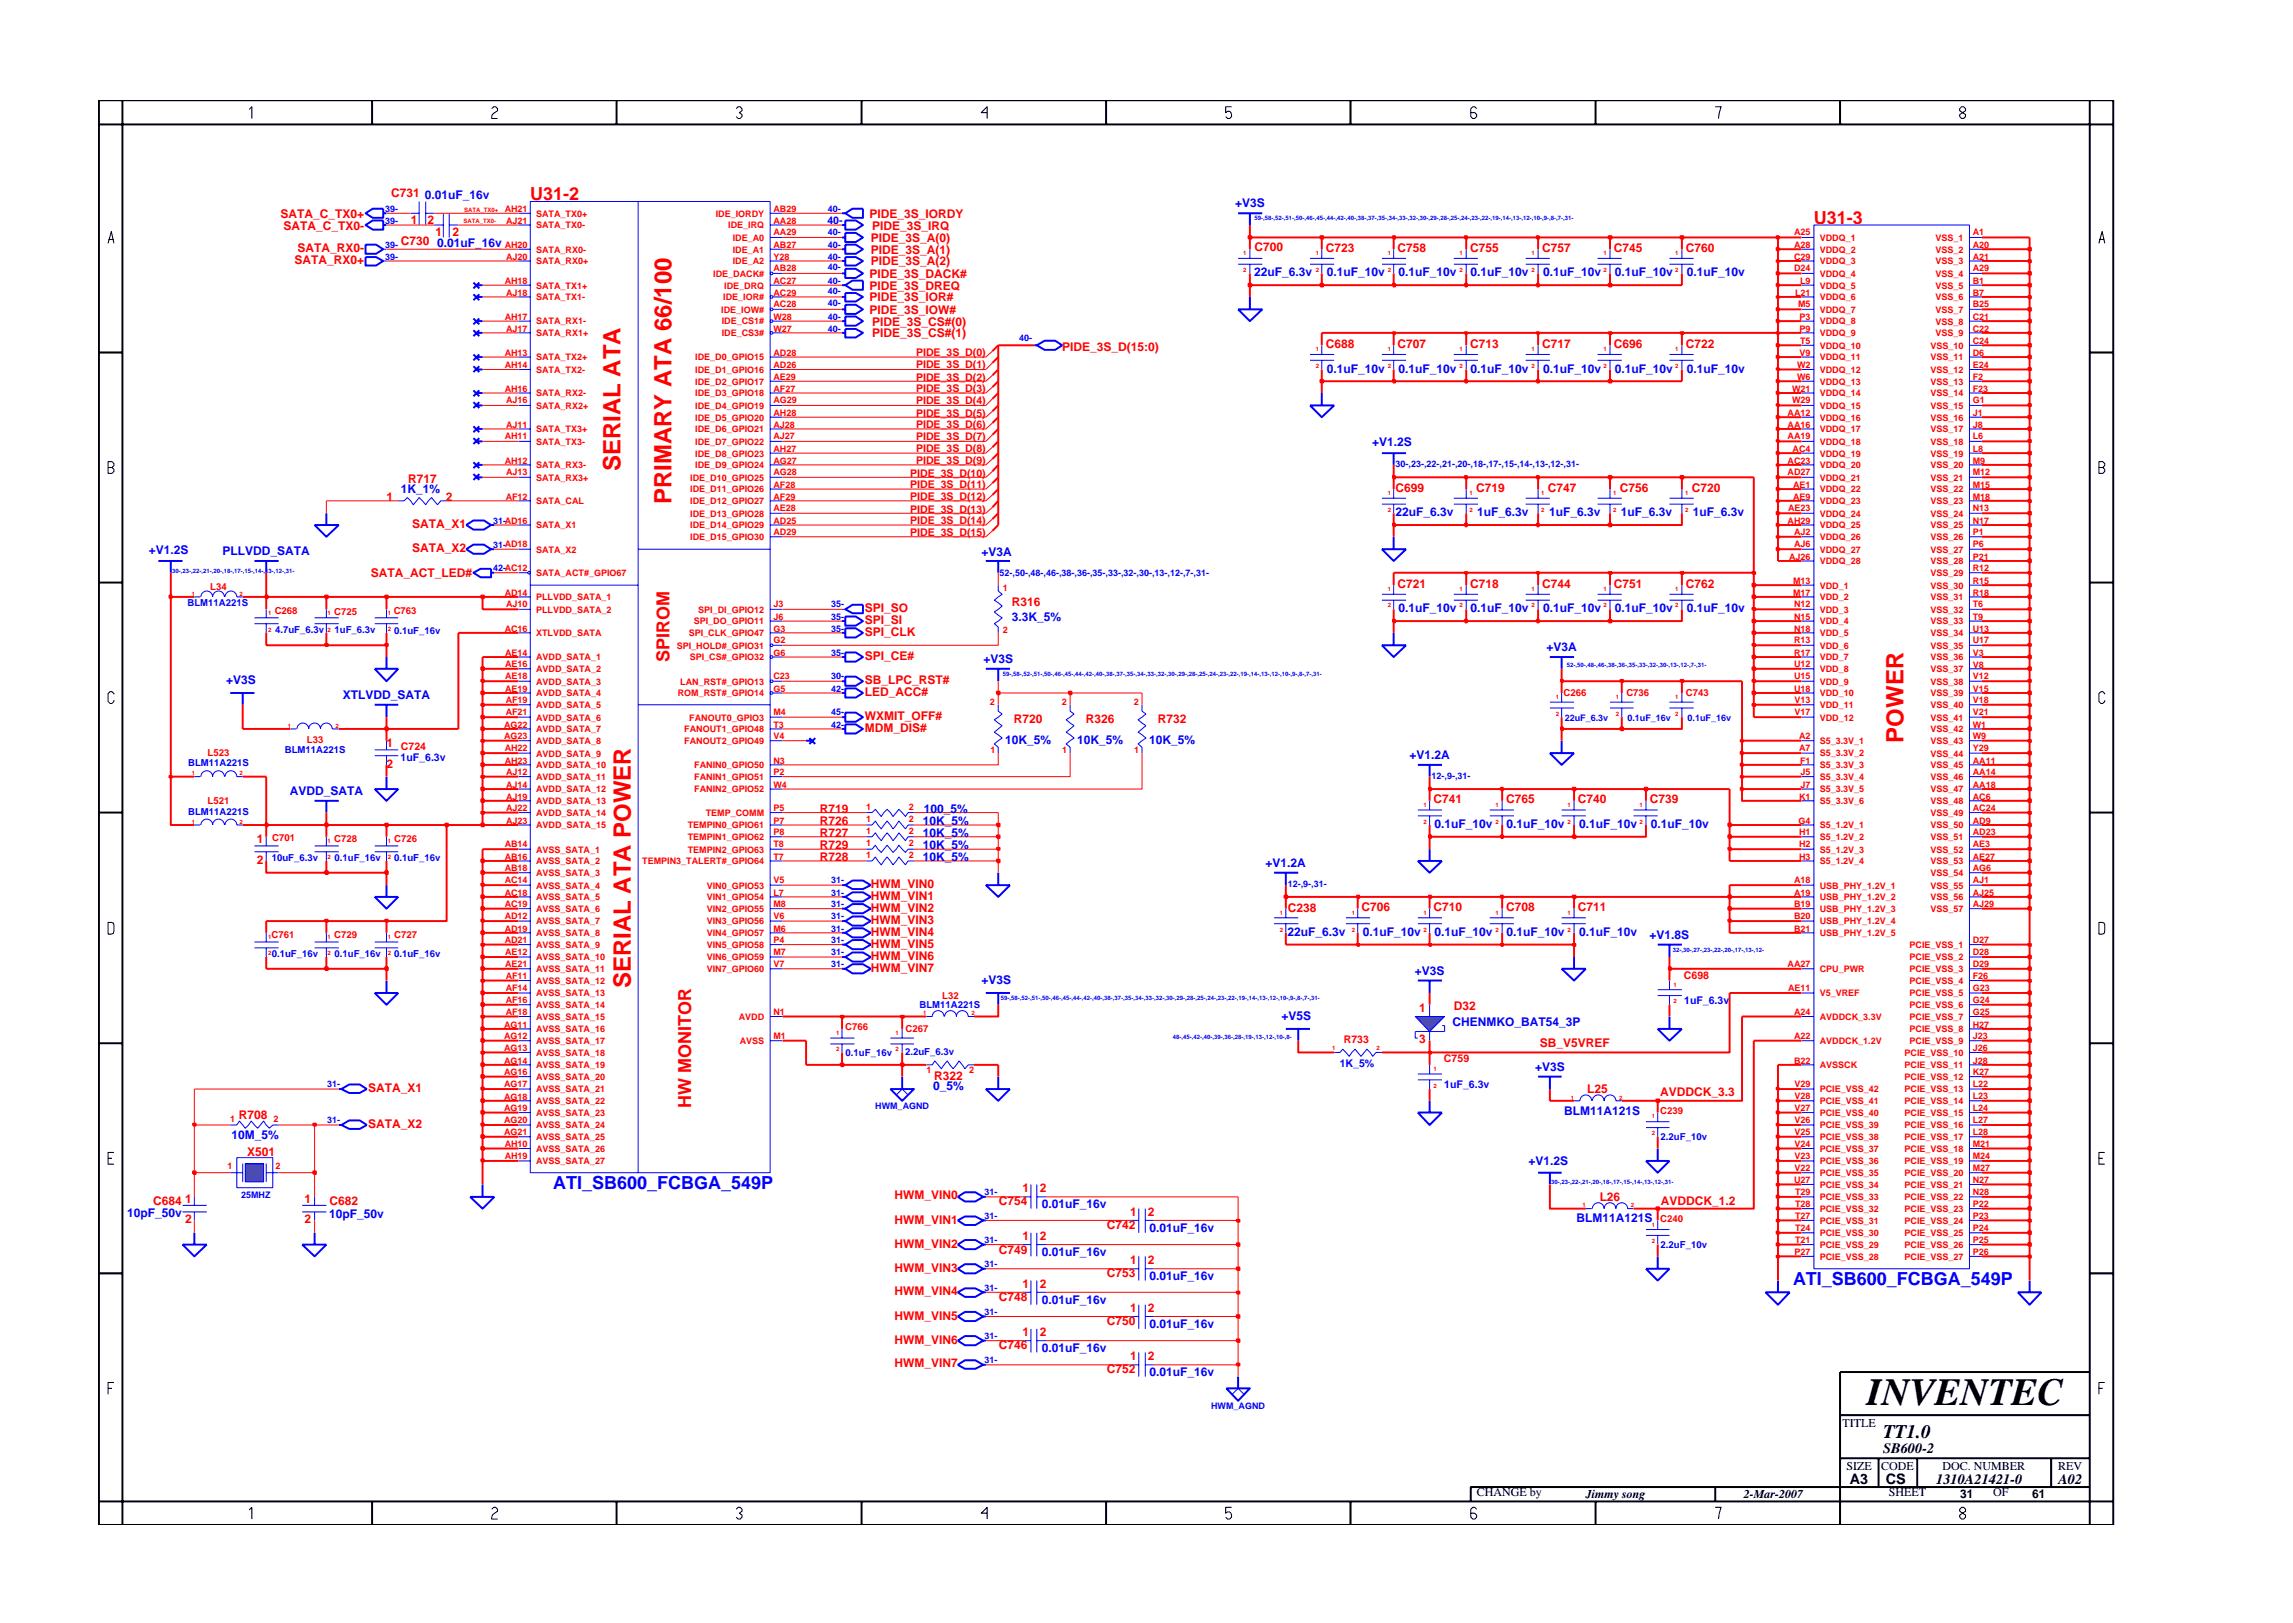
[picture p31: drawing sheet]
<svg xmlns="http://www.w3.org/2000/svg" width="297mm" height="210mm" viewBox="0 0 297 210" stroke-linecap="round" stroke-linejoin="round" font-family="sans-serif">
<defs><g id="words">
<text font-size="5" x="241.8" y="182">INVENTEC</text>
<g font-size="3.1" fill="#f00">
<text x="80.4" y="61.1" transform="rotate(-90 80.4 61.1)">SERIAL ATA</text>
<text x="87" y="65.3" transform="rotate(-90 87 65.3)">PRIMARY ATA 66/100</text>
<text x="246.6" y="96.2" transform="rotate(-90 246.6 96.2)">POWER</text>
<text x="81.7" y="128" transform="rotate(-90 81.7 128)">SERIAL ATA POWER</text>
</g>
<text font-size="2.5" x="244" y="186.3">TT1.0</text>
<g font-size="2.3" fill="#f00">
<text x="68.7" y="25.9">U31-2</text>
<text x="235" y="29">U31-3</text>
<text x="86.7" y="85.7" transform="rotate(-90 86.7 85.7)">SPIROM</text>
<text x="89.5" y="143.5" transform="rotate(-90 89.5 143.5)">HW MONITOR</text>
</g>
<g font-size="2.3" fill="#00f">
<text x="71.7" y="154">ATI_SB600_FCBGA_549P</text>
<text x="232.3" y="166.5">ATI_SB600_FCBGA_549P</text>
</g>
<g font-size="1.9">
<text x="244" y="188.2">SB600-2</text>
<text x="239.6" y="192.2">A3</text>
<text x="244.3" y="192.3">CS</text>
<text x="250.8" y="192.2">1310A21421-0</text>
<text x="266.6" y="192.2">A02</text>
</g>
<g font-size="1.6" fill="#f00">
<text x="36.4" y="28.2">SATA_C_TX0+</text>
<text x="36.7" y="29.7">SATA_C_TX0-</text>
<text x="50.7" y="25.5">C731</text>
<text x="53.2" y="29.1">1</text>
<text x="55.4" y="29.1">2</text>
<text x="112.6" y="28.2">PIDE_3S_IORDY</text>
<text x="113" y="29.7">PIDE_3S_IRQ</text>
<text x="38.2" y="34.2">SATA_RX0+</text>
<text x="38.6" y="32.7">SATA_RX0-</text>
<text x="51.9" y="31.8">C730</text>
<text x="56.4" y="30.6">1</text>
<text x="58.6" y="30.6">2</text>
<text x="112.6" y="36">PIDE_3S_DACK#</text>
<text x="112.8" y="34.4">PIDE_3S_A(2)</text>
<text x="112.8" y="31.3">PIDE_3S_A(0)</text>
<text x="112.8" y="32.9">PIDE_3S_A(1)</text>
<text x="162.5" y="32.5">C700</text>
<text x="171.7" y="32.6">C723</text>
<text x="181" y="32.6">C758</text>
<text x="190.4" y="32.6">C755</text>
<text x="199.8" y="32.6">C757</text>
<text x="209.1" y="32.6">C745</text>
<text x="218.4" y="32.6">C760</text>
<text x="112.6" y="37.5">PIDE_3S_DREQ</text>
<text x="112.6" y="40.7">PIDE_3S_IOW#</text>
<text x="112.6" y="39">PIDE_3S_IOR#</text>
<text x="113" y="43.7">PIDE_3S_CS#(1)</text>
<text x="113" y="42.2">PIDE_3S_CS#(0)</text>
<text x="137.6" y="45.5">PIDE_3S_D(15:0)</text>
<text x="171.7" y="45">C688</text>
<text x="181" y="45">C707</text>
<text x="190.4" y="45">C713</text>
<text x="199.8" y="45">C717</text>
<text x="209.1" y="45">C696</text>
<text x="218.4" y="45">C722</text>
<text x="50.1" y="64.9">1</text>
<text x="52.9" y="62.6">R717</text>
<text x="57.8" y="64.9">2</text>
<text x="180.8" y="63.8">C699</text>
<text x="191.2" y="63.8">C719</text>
<text x="200.5" y="63.8">C747</text>
<text x="209.8" y="63.8">C756</text>
<text x="219.1" y="63.8">C720</text>
<text x="53.4" y="71.5">SATA_X2</text>
<text x="53.4" y="68.4">SATA_X1</text>
<text x="48" y="74.8">SATA_ACT_LED#</text>
<text x="181" y="76.1">C721</text>
<text x="190.4" y="76.1">C718</text>
<text x="199.8" y="76.1">C744</text>
<text x="209.1" y="76.1">C751</text>
<text x="218.4" y="76.1">C762</text>
<text x="112" y="82.4">SPI_CLK</text>
<text x="112" y="79.3">SPI_SO</text>
<text x="112" y="80.9">SPI_SI</text>
<text x="131.1" y="78.5">R316</text>
<text x="112" y="88.6">SB_LPC_RST#</text>
<text x="112" y="85.5">SPI_CE#</text>
<text x="112" y="93.2">WXMIT_OFF#</text>
<text x="112" y="94.8">MDM_DIS#</text>
<text x="112" y="90.2">LED_ACC#</text>
<text x="131.4" y="93.7">R720</text>
<text x="140.7" y="93.7">R326</text>
<text x="150" y="93.7">R732</text>
<text x="50" y="96.8">1</text>
<text x="50" y="99.5">2</text>
<text x="106.2" y="106.9">R726</text>
<text x="106.2" y="105.4">R719</text>
<text x="185.7" y="104.1">C741</text>
<text x="195.1" y="104.1">C765</text>
<text x="204.4" y="104.1">C740</text>
<text x="213.7" y="104.1">C739</text>
<text x="33.3" y="109.2">1</text>
<text x="33.3" y="111.9">2</text>
<text x="106.2" y="110">R729</text>
<text x="106.2" y="108.4">R727</text>
<text x="106.2" y="111.5">R728</text>
<text x="112.8" y="115">HWM_VIN0</text>
<text x="112.8" y="118.1">HWM_VIN2</text>
<text x="112.8" y="119.7">HWM_VIN3</text>
<text x="112.8" y="116.6">HWM_VIN1</text>
<text x="166.8" y="118.1">C238</text>
<text x="176.4" y="118">C706</text>
<text x="185.7" y="118">C710</text>
<text x="195.1" y="118">C708</text>
<text x="204.4" y="118">C711</text>
<text x="112.8" y="122.8">HWM_VIN5</text>
<text x="112.8" y="124.3">HWM_VIN6</text>
<text x="112.8" y="125.9">HWM_VIN7</text>
<text x="112.8" y="121.3">HWM_VIN4</text>
<text x="183.8" y="131.1">1</text>
<text x="188.3" y="130.8">D32</text>
<text x="183.8" y="135.1">3</text>
<text x="199.5" y="135.7">SB_V5VREF</text>
<text x="47.7" y="141.4">SATA_X1</text>
<text x="121" y="139.9">R322</text>
<text x="205.6" y="141.6">L25</text>
<text x="215.1" y="142">AVDDCK_3.3</text>
<text x="30.9" y="145">R708</text>
<text x="32" y="149.8">X501</text>
<text x="47.7" y="146.1">SATA_X2</text>
<text x="24" y="155.8">1</text>
<text x="39.5" y="155.8">1</text>
<text x="115.9" y="155.4">HWM_VIN0</text>
<text x="132.4" y="154.5">1</text>
<text x="134.7" y="154.5">2</text>
<text x="207.2" y="155.6">L26</text>
<text x="19.8" y="156.1">C684</text>
<text x="24" y="158.5">2</text>
<text x="39.5" y="158.5">2</text>
<text x="42.7" y="156.1">C682</text>
<text x="115.9" y="158.5">HWM_VIN1</text>
<text x="115.9" y="161.6">HWM_VIN2</text>
<text x="129.4" y="156.1">C754</text>
<text x="132.4" y="160.6">1</text>
<text x="134.7" y="160.6">2</text>
<text x="143.4" y="159.3">C742</text>
<text x="146.4" y="157.5">1</text>
<text x="148.7" y="157.5">2</text>
<text x="215.2" y="156.1">AVDDCK_1.2</text>
<text x="115.9" y="164.8">HWM_VIN3</text>
<text x="115.9" y="167.8">HWM_VIN4</text>
<text x="129.4" y="162.4">C749</text>
<text x="132.4" y="166.8">1</text>
<text x="134.7" y="166.8">2</text>
<text x="143.4" y="165.4">C753</text>
<text x="146.4" y="163.8">1</text>
<text x="148.7" y="163.8">2</text>
<text x="115.9" y="171">HWM_VIN5</text>
<text x="129.4" y="168.6">C748</text>
<text x="132.4" y="173.1">1</text>
<text x="134.7" y="173.1">2</text>
<text x="143.4" y="171.7">C750</text>
<text x="146.4" y="170">1</text>
<text x="148.7" y="170">2</text>
<text x="115.9" y="174.1">HWM_VIN6</text>
<text x="115.9" y="177.1">HWM_VIN7</text>
<text x="129.4" y="174.8">C746</text>
<text x="143.4" y="177.9">C752</text>
<text x="146.4" y="176.1">1</text>
<text x="148.7" y="176.1">2</text>
</g>
<g font-size="1.6" fill="#00f">
<text x="55" y="25.8">0.01uF_16v</text>
<text x="160" y="26.9">+V3S</text>
<text x="56.6" y="32">0.01uF_16v</text>
<text x="162.5" y="35.8">22uF_6.3v</text>
<text x="171.9" y="35.8">0.1uF_10v</text>
<text x="181.2" y="35.8">0.1uF_10v</text>
<text x="190.5" y="35.8">0.1uF_10v</text>
<text x="199.9" y="35.8">0.1uF_10v</text>
<text x="209.2" y="35.8">0.1uF_10v</text>
<text x="218.5" y="35.8">0.1uF_10v</text>
<text x="171.9" y="48.3">0.1uF_10v</text>
<text x="181.2" y="48.3">0.1uF_10v</text>
<text x="190.5" y="48.3">0.1uF_10v</text>
<text x="199.9" y="48.3">0.1uF_10v</text>
<text x="209.2" y="48.3">0.1uF_10v</text>
<text x="218.5" y="48.3">0.1uF_10v</text>
<text x="177.8" y="57.8">+V1.2S</text>
<text x="51.9" y="63.9">1K_1%</text>
<text x="19.3" y="71.7">+V1.2S</text>
<text x="28.8" y="71.9">PLLVDD_SATA</text>
<text x="127.2" y="72">+V3A</text>
<text x="180.8" y="66.8">22uF_6.3v</text>
<text x="191.4" y="66.8">1uF_6.3v</text>
<text x="200.7" y="66.8">1uF_6.3v</text>
<text x="210" y="66.8">1uF_6.3v</text>
<text x="219.3" y="66.8">1uF_6.3v</text>
<text x="131.1" y="80.5">3.3K_5%</text>
<text x="181.2" y="79.3">0.1uF_10v</text>
<text x="190.5" y="79.3">0.1uF_10v</text>
<text x="199.9" y="79.3">0.1uF_10v</text>
<text x="209.2" y="79.3">0.1uF_10v</text>
<text x="218.5" y="79.3">0.1uF_10v</text>
<text x="29.3" y="88.6">+V3S</text>
<text x="127.4" y="85.9">+V3S</text>
<text x="200.3" y="84.4">+V3A</text>
<text x="44.4" y="90.5">XTLVDD_SATA</text>
<text x="130.2" y="96.4">10K_5%</text>
<text x="139.5" y="96.4">10K_5%</text>
<text x="148.9" y="96.4">10K_5%</text>
<text x="182.6" y="98.3">+V1.2A</text>
<text x="37.5" y="103">AVDD_SATA</text>
<text x="119.6" y="106.9">10K_5%</text>
<text x="119.7" y="105.4">100_5%</text>
<text x="185.8" y="107.3">0.1uF_10v</text>
<text x="195.2" y="107.3">0.1uF_10v</text>
<text x="204.6" y="107.3">0.1uF_10v</text>
<text x="213.9" y="107.3">0.1uF_10v</text>
<text x="119.6" y="110">10K_5%</text>
<text x="119.6" y="108.4">10K_5%</text>
<text x="119.6" y="111.5">10K_5%</text>
<text x="164" y="112.3">+V1.2A</text>
<text x="166.8" y="121.2">22uF_6.3v</text>
<text x="176.5" y="121.2">0.1uF_10v</text>
<text x="185.8" y="121.2">0.1uF_10v</text>
<text x="195.2" y="121.2">0.1uF_10v</text>
<text x="204.6" y="121.2">0.1uF_10v</text>
<text x="213.7" y="121.6">+V1.8S</text>
<text x="127.2" y="127.4">+V3S</text>
<text x="183.3" y="126.3">+V3S</text>
<text x="166" y="132.1">+V5S</text>
<text x="188.2" y="132.9">CHENMKO_BAT54_3P</text>
<text x="120.9" y="141.3">0_5%</text>
<text x="198.9" y="138.7">+V3S</text>
<text x="30" y="147.6">10M_5%</text>
<text x="202.6" y="144.4">BLM11A121S</text>
<text x="198" y="151">+V1.2S</text>
<text x="16.5" y="157.7">10pF_50v</text>
<text x="42.6" y="157.7">10pF_50v</text>
<text x="134.9" y="156.5">0.01uF_16v</text>
<text x="148.9" y="159.6">0.01uF_16v</text>
<text x="204.2" y="158.4">BLM11A121S</text>
<text x="134.9" y="162.7">0.01uF_16v</text>
<text x="148.9" y="165.8">0.01uF_16v</text>
<text x="134.9" y="168.9">0.01uF_16v</text>
<text x="148.9" y="172">0.01uF_16v</text>
<text x="134.9" y="175.1">0.01uF_16v</text>
<text x="148.9" y="178.3">0.01uF_16v</text>
</g>
<g font-size="1.6">
<text x="238.7" y="184.8">TITLE</text>
<text x="239.2" y="190.4">SIZE</text>
<text x="243.7" y="190.4">CODE</text>
<text x="251.6" y="190.4">DOC. NUMBER</text>
<text x="266.6" y="190.4">REV</text>
<text x="191.3" y="193.9">CHANGE by</text>
<text x="205.4" y="194.1">Jimmy song</text>
<text x="225.9" y="194.1">2-Mar-2007</text>
<text x="244.7" y="193.9">SHEET</text>
<text x="253.9" y="194.1">31</text>
<text x="258.2" y="193.9">OF</text>
<text x="263.3" y="194.1">61</text>
</g>
<g font-size="1.4" fill="#00f">
<text x="107.2" y="29">40-</text>
<text x="51.9" y="98.6">1uF_6.3v</text>
<text x="218.2" y="130.1">1uF_6.3v</text>
<text x="173.6" y="138.3">1K_5%</text>
<text x="187.1" y="141">1uF_6.3v</text>
</g>
<g font-size="1.4" fill="#f00">
<text x="118.7" y="47.7">PIDE_3S_D(1)</text>
<text x="118.7" y="46.2">PIDE_3S_D(0)</text>
<text x="118.7" y="54">PIDE_3S_D(5)</text>
<text x="118.7" y="52.4">PIDE_3S_D(4)</text>
<text x="118.7" y="50.8">PIDE_3S_D(3)</text>
<text x="118.7" y="49.3">PIDE_3S_D(2)</text>
<text x="118.7" y="58.6">PIDE_3S_D(8)</text>
<text x="118.7" y="57">PIDE_3S_D(7)</text>
<text x="118.7" y="55.5">PIDE_3S_D(6)</text>
<text x="117.9" y="64.8">PIDE_3S_D(12)</text>
<text x="117.9" y="63.3">PIDE_3S_D(11)</text>
<text x="117.9" y="61.8">PIDE_3S_D(10)</text>
<text x="118.7" y="60.1">PIDE_3S_D(9)</text>
<text x="117.9" y="69.5">PIDE_3S_D(15)</text>
<text x="117.9" y="67.9">PIDE_3S_D(14)</text>
<text x="117.9" y="66.4">PIDE_3S_D(13)</text>
<text x="51.9" y="97.1">C724</text>
<text x="218.1" y="126.8">C698</text>
<text x="174.1" y="135.1">R733</text>
<text x="187.1" y="137.6">C759</text>
</g>
<g font-size="1.2" fill="#00f">
<text x="49.9" y="29">39-</text>
<text x="49.9" y="27.5">39-</text>
<text x="107.2" y="27.5">40-</text>
<text x="49.9" y="33.6">39-</text>
<text x="49.9" y="32.1">39-</text>
<text x="107.2" y="33.6">40-</text>
<text x="107.2" y="35">40-</text>
<text x="107.2" y="32.1">40-</text>
<text x="107.2" y="30.5">40-</text>
<text x="107.2" y="38.1">40-</text>
<text x="107.2" y="39.7">40-</text>
<text x="107.2" y="36.8">40-</text>
<text x="107.2" y="41.4">40-</text>
<text x="107.2" y="43">40-</text>
<text x="132" y="44.2">40-</text>
<text x="180.8" y="60.5">30-,23-,22-,21-,20-,18-,17-,15-,14-,13-,12-,31-</text>
<text x="63.9" y="71">31-AD18</text>
<text x="63.9" y="67.8">31-AD16</text>
<text x="63.9" y="74">42-AC12</text>
<text x="129.5" y="74.6">52-,50-,48-,46-,38-,36-,35-,33-,32-,30-,13-,12-,7-,31-</text>
<text x="24.3" y="78.5">BLM11A221S</text>
<text x="35.6" y="82">4.7uF_6.3v</text>
<text x="43.3" y="82">1uF_6.3v</text>
<text x="51" y="82.1">0.1uF_16v</text>
<text x="107.6" y="80.3">35-</text>
<text x="107.6" y="78.7">35-</text>
<text x="107.6" y="81.8">35-</text>
<text x="107.6" y="88">30-</text>
<text x="107.6" y="89.6">42-</text>
<text x="107.6" y="84.9">35-</text>
<text x="107.6" y="92.7">45-</text>
<text x="107.6" y="94.3">42-</text>
<text x="202.7" y="93.4">22uF_6.3v</text>
<text x="210.8" y="93.4">0.1uF_16v</text>
<text x="218.6" y="93.4">0.1uF_16v</text>
<text x="24.4" y="99.3">BLM11A221S</text>
<text x="36.9" y="97.6">BLM11A221S</text>
<text x="185.4" y="101">12-,9-,31-</text>
<text x="24.4" y="105.5">BLM11A221S</text>
<text x="35.2" y="111.5">10uF_6.3v</text>
<text x="43.3" y="111.5">0.1uF_16v</text>
<text x="51" y="111.5">0.1uF_16v</text>
<text x="107.6" y="119.1">31-</text>
<text x="107.6" y="116">31-</text>
<text x="107.6" y="114.4">31-</text>
<text x="107.6" y="117.5">31-</text>
<text x="166.8" y="115">12-,9-,31-</text>
<text x="35.2" y="124">0.1uF_16v</text>
<text x="43.3" y="124">0.1uF_16v</text>
<text x="51" y="124">0.1uF_16v</text>
<text x="107.6" y="120.7">31-</text>
<text x="107.6" y="123.7">31-</text>
<text x="107.6" y="125.3">31-</text>
<text x="107.6" y="122.2">31-</text>
<text x="119.1" y="130.6">BLM11A221S</text>
<text x="109.5" y="136.8">0.1uF_16v</text>
<text x="117.2" y="136.7">2.2uF_6.3v</text>
<text x="42.4" y="140.8">31-</text>
<text x="113.4" y="143.7">HWM_AGND</text>
<text x="42.4" y="145.5">31-</text>
<text x="215.1" y="147.7">2.2uF_10v</text>
<text x="31.2" y="155.2">25MHZ</text>
<text x="127.5" y="154.8">31-</text>
<text x="127.5" y="161.1">31-</text>
<text x="127.5" y="157.9">31-</text>
<text x="215.1" y="161.7">2.2uF_10v</text>
<text x="127.5" y="167.2">31-</text>
<text x="127.5" y="164.2">31-</text>
<text x="127.5" y="173.5">31-</text>
<text x="127.5" y="170.4">31-</text>
<text x="127.5" y="176.6">31-</text>
<text x="156.9" y="182.5">HWM_AGND</text>
</g>
<g font-size="1.2" fill="#f00">
<text x="65.4" y="27.5">AH21</text>
<text x="65.6" y="29">AJ21</text>
<text x="69.5" y="28.1">SATA_TX0+</text>
<text x="69.5" y="29.6">SATA_TX0-</text>
<text x="92.7" y="28.1">IDE_IORDY</text>
<text x="94.3" y="29.6">IDE_IRQ</text>
<text x="100.2" y="27.5">AB29</text>
<text x="100.2" y="29">AA28</text>
<text x="65.4" y="32.1">AH20</text>
<text x="65.6" y="33.6">AJ20</text>
<text x="69.5" y="34.2">SATA_RX0+</text>
<text x="69.5" y="32.7">SATA_RX0-</text>
<text x="92.4" y="35.9">IDE_DACK#</text>
<text x="94.9" y="31.2">IDE_A0</text>
<text x="94.9" y="32.7">IDE_A1</text>
<text x="94.9" y="34.2">IDE_A2</text>
<text x="100.2" y="30.5">AA29</text>
<text x="100.2" y="32.1">AB27</text>
<text x="100.2" y="33.6">Y28</text>
<text x="100.2" y="35.2">AB28</text>
<text x="232.4" y="33.6">C29</text>
<text x="232.4" y="35.2">D24</text>
<text x="232.4" y="32.1">A28</text>
<text x="232.4" y="30.5">A25</text>
<text x="235.7" y="34.2">VDDQ_3</text>
<text x="235.7" y="35.9">VDDQ_4</text>
<text x="235.7" y="32.7">VDDQ_2</text>
<text x="235.7" y="31.2">VDDQ_1</text>
<text x="250.7" y="35.9">VSS_4</text>
<text x="250.7" y="34.2">VSS_3</text>
<text x="250.7" y="32.7">VSS_2</text>
<text x="250.7" y="31.2">VSS_1</text>
<text x="255.6" y="35.2">A29</text>
<text x="255.6" y="33.6">A21</text>
<text x="255.6" y="30.5">A1</text>
<text x="255.6" y="32.1">A20</text>
<text x="65.4" y="41.4">AH17</text>
<text x="65.4" y="36.8">AH18</text>
<text x="65.6" y="38.3">AJ18</text>
<text x="69.5" y="37.4">SATA_TX1+</text>
<text x="69.5" y="38.9">SATA_TX1-</text>
<text x="93.4" y="40.5">IDE_IOW#</text>
<text x="93.7" y="38.9">IDE_IOR#</text>
<text x="93.8" y="37.4">IDE_DRQ</text>
<text x="100.2" y="38.3">AC29</text>
<text x="100.2" y="41.4">W28</text>
<text x="100.2" y="39.8">AC28</text>
<text x="100.2" y="36.8">AC27</text>
<text x="232.5" y="38.3">L21</text>
<text x="232.9" y="39.8">M5</text>
<text x="233.1" y="41.4">P3</text>
<text x="233.2" y="36.8">L9</text>
<text x="235.7" y="37.4">VDDQ_5</text>
<text x="235.7" y="38.9">VDDQ_6</text>
<text x="235.7" y="40.5">VDDQ_7</text>
<text x="250.7" y="38.9">VSS_6</text>
<text x="250.7" y="40.5">VSS_7</text>
<text x="250.7" y="37.4">VSS_5</text>
<text x="255.6" y="41.4">C21</text>
<text x="255.6" y="38.3">B7</text>
<text x="255.6" y="39.8">B25</text>
<text x="255.6" y="36.8">B1</text>
<text x="65.4" y="46.1">AH13</text>
<text x="65.4" y="47.6">AH14</text>
<text x="65.6" y="43">AJ17</text>
<text x="69.5" y="42">SATA_RX1-</text>
<text x="69.5" y="46.7">SATA_TX2+</text>
<text x="69.5" y="43.6">SATA_RX1+</text>
<text x="90.1" y="46.7">IDE_D0_GPIO15</text>
<text x="93.5" y="43.6">IDE_CS3#</text>
<text x="93.5" y="42">IDE_CS1#</text>
<text x="100.2" y="43">W27</text>
<text x="100.2" y="46.1">AD28</text>
<text x="100.2" y="47.6">AD26</text>
<text x="232.8" y="47.6">W2</text>
<text x="233.1" y="43">P9</text>
<text x="233.1" y="46.1">V9</text>
<text x="233.2" y="44.6">T5</text>
<text x="235.7" y="42">VDDQ_8</text>
<text x="235.7" y="43.6">VDDQ_9</text>
<text x="235.7" y="45.2">VDDQ_10</text>
<text x="235.7" y="46.7">VDDQ_11</text>
<text x="250.1" y="46.7">VSS_11</text>
<text x="250.1" y="45.2">VSS_10</text>
<text x="250.7" y="43.6">VSS_9</text>
<text x="250.7" y="42">VSS_8</text>
<text x="255.6" y="43">C22</text>
<text x="255.6" y="47.6">E24</text>
<text x="255.6" y="44.6">C24</text>
<text x="255.6" y="46.1">D6</text>
<text x="65.4" y="50.7">AH16</text>
<text x="65.6" y="52.3">AJ16</text>
<text x="69.5" y="53">SATA_RX2+</text>
<text x="69.5" y="51.4">SATA_RX2-</text>
<text x="69.5" y="48.3">SATA_TX2-</text>
<text x="90.1" y="48.3">IDE_D1_GPIO16</text>
<text x="90.1" y="49.8">IDE_D2_GPIO17</text>
<text x="90.1" y="51.4">IDE_D3_GPIO18</text>
<text x="90.1" y="53">IDE_D4_GPIO19</text>
<text x="100.2" y="49.2">AE29</text>
<text x="100.2" y="50.7">AF27</text>
<text x="100.2" y="52.3">AG29</text>
<text x="100.2" y="53.9">AH28</text>
<text x="231.6" y="53.9">AA12</text>
<text x="232.2" y="50.7">W21</text>
<text x="232.2" y="52.3">W29</text>
<text x="232.8" y="49.2">W6</text>
<text x="235.7" y="51.4">VDDQ_14</text>
<text x="235.7" y="53">VDDQ_15</text>
<text x="235.7" y="48.3">VDDQ_12</text>
<text x="235.7" y="49.8">VDDQ_13</text>
<text x="250.1" y="48.3">VSS_12</text>
<text x="250.1" y="49.8">VSS_13</text>
<text x="250.1" y="51.4">VSS_14</text>
<text x="250.1" y="53">VSS_15</text>
<text x="255.6" y="49.2">F2</text>
<text x="255.6" y="50.7">F23</text>
<text x="255.6" y="52.3">G1</text>
<text x="255.6" y="53.9">J1</text>
<text x="65.4" y="56.9">AH11</text>
<text x="65.6" y="55.4">AJ11</text>
<text x="69.5" y="56">SATA_TX3+</text>
<text x="69.5" y="57.6">SATA_TX3-</text>
<text x="90.1" y="54.5">IDE_D5_GPIO20</text>
<text x="90.1" y="56">IDE_D6_GPIO21</text>
<text x="90.1" y="57.6">IDE_D7_GPIO22</text>
<text x="90.1" y="59.1">IDE_D8_GPIO23</text>
<text x="100.2" y="55.4">AJ28</text>
<text x="100.2" y="56.9">AJ27</text>
<text x="100.2" y="58.5">AH27</text>
<text x="231.6" y="55.4">AA16</text>
<text x="231.6" y="56.9">AA19</text>
<text x="232.2" y="58.5">AC4</text>
<text x="235.7" y="54.5">VDDQ_16</text>
<text x="235.7" y="56">VDDQ_17</text>
<text x="235.7" y="57.6">VDDQ_18</text>
<text x="235.7" y="59.1">VDDQ_19</text>
<text x="250.1" y="54.5">VSS_16</text>
<text x="250.1" y="56">VSS_17</text>
<text x="250.1" y="57.6">VSS_18</text>
<text x="250.1" y="59.1">VSS_19</text>
<text x="255.6" y="55.4">J8</text>
<text x="255.6" y="56.9">L6</text>
<text x="255.6" y="58.5">L8</text>
<text x="65.4" y="60.1">AH12</text>
<text x="65.5" y="64.7">AF12</text>
<text x="65.6" y="61.6">AJ13</text>
<text x="69.5" y="62.3">SATA_RX3+</text>
<text x="69.5" y="60.7">SATA_RX3-</text>
<text x="69.5" y="65.3">SATA_CAL</text>
<text x="89.4" y="62.3">IDE_D10_GPIO25</text>
<text x="89.4" y="63.8">IDE_D11_GPIO26</text>
<text x="89.4" y="65.3">IDE_D12_GPIO27</text>
<text x="90.1" y="60.7">IDE_D9_GPIO24</text>
<text x="100.2" y="61.6">AG28</text>
<text x="100.2" y="63.2">AF28</text>
<text x="100.2" y="64.7">AF29</text>
<text x="100.2" y="60.1">AG27</text>
<text x="231.6" y="60.1">AC23</text>
<text x="231.6" y="61.6">AD27</text>
<text x="232.3" y="63.2">AE1</text>
<text x="232.3" y="64.7">AE9</text>
<text x="235.7" y="60.7">VDDQ_20</text>
<text x="235.7" y="62.3">VDDQ_21</text>
<text x="235.7" y="63.8">VDDQ_22</text>
<text x="235.7" y="65.3">VDDQ_23</text>
<text x="250.1" y="62.3">VSS_21</text>
<text x="250.1" y="63.8">VSS_22</text>
<text x="250.1" y="65.3">VSS_23</text>
<text x="250.1" y="60.7">VSS_20</text>
<text x="255.6" y="61.6">M12</text>
<text x="255.6" y="63.2">M15</text>
<text x="255.6" y="64.7">M18</text>
<text x="255.6" y="60.1">M9</text>
<text x="69.5" y="68.5">SATA_X1</text>
<text x="69.5" y="71.6">SATA_X2</text>
<text x="89.4" y="66.9">IDE_D13_GPIO28</text>
<text x="89.4" y="68.5">IDE_D14_GPIO29</text>
<text x="89.4" y="70">IDE_D15_GPIO30</text>
<text x="100.2" y="66.2">AE28</text>
<text x="100.2" y="67.8">AD25</text>
<text x="100.2" y="69.4">AD29</text>
<text x="231.6" y="67.8">AH29</text>
<text x="231.6" y="66.2">AE23</text>
<text x="232.4" y="69.4">AJ2</text>
<text x="232.4" y="70.9">AJ6</text>
<text x="235.7" y="66.9">VDDQ_24</text>
<text x="235.7" y="68.5">VDDQ_25</text>
<text x="235.7" y="70">VDDQ_26</text>
<text x="235.7" y="71.6">VDDQ_27</text>
<text x="250.1" y="66.9">VSS_24</text>
<text x="250.1" y="68.5">VSS_25</text>
<text x="250.1" y="70">VSS_26</text>
<text x="250.1" y="71.6">VSS_27</text>
<text x="255.6" y="66.2">N13</text>
<text x="255.6" y="67.8">N17</text>
<text x="255.6" y="69.4">P1</text>
<text x="255.6" y="70.9">P6</text>
<text x="27.2" y="76.4">L34</text>
<text x="65.4" y="77.2">AD14</text>
<text x="69.5" y="77.8">PLLVDD_SATA_1</text>
<text x="69.5" y="74.6">SATA_ACT#_GPIO67</text>
<text x="129.9" y="76.5">1</text>
<text x="231.8" y="72.5">AJ26</text>
<text x="232.3" y="77.2">M17</text>
<text x="232.3" y="75.6">M13</text>
<text x="235.7" y="77.8">VDD_2</text>
<text x="235.7" y="76.2">VDD_1</text>
<text x="235.7" y="73.1">VDDQ_28</text>
<text x="250.1" y="76.2">VSS_30</text>
<text x="250.1" y="77.8">VSS_31</text>
<text x="250.1" y="73.1">VSS_28</text>
<text x="250.1" y="74.6">VSS_29</text>
<text x="255.6" y="77.2">R18</text>
<text x="255.6" y="72.5">P21</text>
<text x="255.6" y="74">R12</text>
<text x="255.6" y="75.6">R15</text>
<text x="35.6" y="79.5">C268</text>
<text x="43.3" y="79.6">C725</text>
<text x="51" y="79.5">C763</text>
<text x="65.4" y="81.8">AC16</text>
<text x="65.6" y="78.7">AJ10</text>
<text x="69.5" y="82.4">XTLVDD_SATA</text>
<text x="69.5" y="79.4">PLLVDD_SATA_2</text>
<text x="89.2" y="82.4">SPI_CLK_GPIO47</text>
<text x="89.9" y="80.9">SPI_DO_GPIO11</text>
<text x="90.5" y="79.4">SPI_DI_GPIO12</text>
<text x="100.2" y="81.8">G3</text>
<text x="100.2" y="78.7">J3</text>
<text x="100.2" y="80.3">J6</text>
<text x="100.2" y="83.3">G2</text>
<text x="129.9" y="82">2</text>
<text x="232.4" y="78.7">N12</text>
<text x="232.4" y="80.3">N15</text>
<text x="232.4" y="81.8">N18</text>
<text x="232.4" y="83.3">R13</text>
<text x="235.7" y="79.4">VDD_3</text>
<text x="235.7" y="80.9">VDD_4</text>
<text x="235.7" y="82.4">VDD_5</text>
<text x="250.1" y="79.4">VSS_32</text>
<text x="250.1" y="80.9">VSS_33</text>
<text x="250.1" y="82.4">VSS_34</text>
<text x="255.6" y="78.7">T6</text>
<text x="255.6" y="80.3">T9</text>
<text x="255.6" y="81.8">U13</text>
<text x="255.6" y="83.3">U17</text>
<text x="65.4" y="84.9">AE14</text>
<text x="65.4" y="86.5">AE16</text>
<text x="65.4" y="88">AE18</text>
<text x="65.4" y="89.6">AE19</text>
<text x="69.5" y="85.6">AVDD_SATA_1</text>
<text x="69.5" y="87.1">AVDD_SATA_2</text>
<text x="69.5" y="88.7">AVDD_SATA_3</text>
<text x="87.7" y="84">SPI_HOLD#_GPIO31</text>
<text x="88.1" y="88.7">LAN_RST#_GPIO13</text>
<text x="89.4" y="85.6">SPI_CS#_GPIO32</text>
<text x="100.2" y="88">C23</text>
<text x="100.2" y="89.6">G5</text>
<text x="100.2" y="84.9">G6</text>
<text x="232.4" y="84.9">R17</text>
<text x="232.4" y="86.5">U12</text>
<text x="232.4" y="88">U15</text>
<text x="232.4" y="89.6">U18</text>
<text x="235.7" y="84">VDD_6</text>
<text x="235.7" y="85.6">VDD_7</text>
<text x="235.7" y="87.1">VDD_8</text>
<text x="235.7" y="88.7">VDD_9</text>
<text x="250.1" y="84">VSS_35</text>
<text x="250.1" y="85.6">VSS_36</text>
<text x="250.1" y="87.1">VSS_37</text>
<text x="250.1" y="88.7">VSS_38</text>
<text x="255.6" y="84.9">V3</text>
<text x="255.6" y="86.5">V8</text>
<text x="255.6" y="88">V12</text>
<text x="255.6" y="89.6">V15</text>
<text x="65.3" y="94.3">AG22</text>
<text x="65.3" y="95.8">AG23</text>
<text x="65.5" y="92.7">AF21</text>
<text x="65.5" y="91.1">AF19</text>
<text x="69.5" y="91.7">AVDD_SATA_5</text>
<text x="69.5" y="93.3">AVDD_SATA_6</text>
<text x="69.5" y="94.9">AVDD_SATA_7</text>
<text x="69.5" y="90.2">AVDD_SATA_4</text>
<text x="87.8" y="90.2">ROM_RST#_GPIO14</text>
<text x="88.6" y="94.9">FANOUT1_GPIO48</text>
<text x="89.3" y="93.3">FANOUT0_GPIO3</text>
<text x="100.2" y="92.7">M4</text>
<text x="100.2" y="94.3">T3</text>
<text x="100.2" y="95.8">V4</text>
<text x="128.2" y="91.3">2</text>
<text x="137.6" y="91.3">2</text>
<text x="146.9" y="91.3">2</text>
<text x="202.6" y="90.2">C266</text>
<text x="210.7" y="90.2">C736</text>
<text x="218.4" y="90.2">C743</text>
<text x="232.5" y="92.7">V17</text>
<text x="232.5" y="91.1">V13</text>
<text x="233.1" y="95.8">A2</text>
<text x="235.7" y="90.2">VDD_10</text>
<text x="235.7" y="91.7">VDD_11</text>
<text x="235.7" y="93.3">VDD_12</text>
<text x="250.1" y="93.3">VSS_41</text>
<text x="250.1" y="94.9">VSS_42</text>
<text x="250.1" y="90.2">VSS_39</text>
<text x="250.1" y="91.7">VSS_40</text>
<text x="255.6" y="91.1">V18</text>
<text x="255.6" y="92.7">V21</text>
<text x="255.6" y="94.3">W1</text>
<text x="255.6" y="95.8">W9</text>
<text x="26.9" y="97.9">L523</text>
<text x="39.8" y="96.2">L33</text>
<text x="65.4" y="97.3">AH22</text>
<text x="65.4" y="98.9">AH23</text>
<text x="65.6" y="100.4">AJ12</text>
<text x="69.5" y="96.4">AVDD_SATA_8</text>
<text x="69.5" y="98">AVDD_SATA_9</text>
<text x="69.5" y="99.5">AVDD_SATA_10</text>
<text x="69.5" y="101.1">AVDD_SATA_11</text>
<text x="88.6" y="96.4">FANOUT2_GPIO49</text>
<text x="89.9" y="99.5">FANIN0_GPIO50</text>
<text x="89.9" y="101.1">FANIN1_GPIO51</text>
<text x="100.2" y="98.9">N3</text>
<text x="100.2" y="100.4">P2</text>
<text x="128.3" y="97.6">1</text>
<text x="137.6" y="97.6">1</text>
<text x="146.9" y="97.6">1</text>
<text x="233.1" y="97.3">A7</text>
<text x="233.2" y="98.9">F1</text>
<text x="233.3" y="100.4">J5</text>
<text x="235.7" y="98">S5_3.3V_2</text>
<text x="235.7" y="99.5">S5_3.3V_3</text>
<text x="235.7" y="101.1">S5_3.3V_4</text>
<text x="235.7" y="96.4">S5_3.3V_1</text>
<text x="250.1" y="96.4">VSS_43</text>
<text x="250.1" y="98">VSS_44</text>
<text x="250.1" y="99.5">VSS_45</text>
<text x="250.1" y="101.1">VSS_46</text>
<text x="255.6" y="97.3">Y29</text>
<text x="255.6" y="98.9">AA11</text>
<text x="255.6" y="100.4">AA14</text>
<text x="26.9" y="104.2">L521</text>
<text x="65.6" y="102.1">AJ14</text>
<text x="65.6" y="103.6">AJ19</text>
<text x="65.6" y="105.1">AJ22</text>
<text x="65.6" y="106.7">AJ23</text>
<text x="69.5" y="102.7">AVDD_SATA_12</text>
<text x="69.5" y="104.2">AVDD_SATA_13</text>
<text x="69.5" y="105.7">AVDD_SATA_14</text>
<text x="69.5" y="107.3">AVDD_SATA_15</text>
<text x="89.1" y="107.3">TEMPIN0_GPIO61</text>
<text x="89.9" y="102.7">FANIN2_GPIO52</text>
<text x="91.4" y="105.7">TEMP_COMM</text>
<text x="100.2" y="102.1">W4</text>
<text x="100.2" y="105.1">P5</text>
<text x="100.2" y="106.7">P7</text>
<text x="112.2" y="104.9">1</text>
<text x="112.2" y="106.5">1</text>
<text x="117.7" y="104.9">2</text>
<text x="117.7" y="106.5">2</text>
<text x="233" y="106.7">G4</text>
<text x="233.1" y="103.6">K1</text>
<text x="233.3" y="102.1">J7</text>
<text x="235.7" y="102.7">S5_3.3V_5</text>
<text x="235.7" y="104.2">S5_3.3V_6</text>
<text x="235.7" y="107.3">S5_1.2V_1</text>
<text x="250.1" y="107.3">VSS_50</text>
<text x="250.1" y="102.7">VSS_47</text>
<text x="250.1" y="104.2">VSS_48</text>
<text x="250.1" y="105.7">VSS_49</text>
<text x="255.6" y="106.7">AD9</text>
<text x="255.6" y="102.1">AA18</text>
<text x="255.6" y="103.6">AC6</text>
<text x="255.6" y="105.1">AC24</text>
<text x="35.2" y="109">C701</text>
<text x="43.3" y="109.1">C728</text>
<text x="51.1" y="109.1">C726</text>
<text x="65.4" y="112.9">AB18</text>
<text x="65.4" y="111.4">AB16</text>
<text x="65.4" y="109.8">AB14</text>
<text x="69.5" y="113.5">AVSS_SATA_3</text>
<text x="69.5" y="112">AVSS_SATA_2</text>
<text x="69.5" y="110.4">AVSS_SATA_1</text>
<text x="83.2" y="112">TEMPIN3_TALERT#_GPIO64</text>
<text x="89.1" y="108.8">TEMPIN1_GPIO62</text>
<text x="89.1" y="110.4">TEMPIN2_GPIO63</text>
<text x="100.2" y="108.2">P8</text>
<text x="100.2" y="109.8">T8</text>
<text x="100.2" y="111.4">T7</text>
<text x="112.2" y="108.1">1</text>
<text x="112.2" y="111.1">1</text>
<text x="112.2" y="109.6">1</text>
<text x="117.7" y="108.1">2</text>
<text x="117.7" y="111.1">2</text>
<text x="117.7" y="109.6">2</text>
<text x="233.1" y="108.2">H1</text>
<text x="233.1" y="109.8">H2</text>
<text x="233.1" y="111.4">H3</text>
<text x="235.7" y="108.8">S5_1.2V_2</text>
<text x="235.7" y="110.4">S5_1.2V_3</text>
<text x="235.7" y="112">S5_1.2V_4</text>
<text x="250.1" y="108.8">VSS_51</text>
<text x="250.1" y="110.4">VSS_52</text>
<text x="250.1" y="112">VSS_53</text>
<text x="250.1" y="113.5">VSS_54</text>
<text x="255.6" y="108.2">AD23</text>
<text x="255.6" y="109.8">AE3</text>
<text x="255.6" y="111.4">AE27</text>
<text x="255.6" y="112.9">AG6</text>
<text x="65.4" y="114.4">AC14</text>
<text x="65.4" y="116">AC18</text>
<text x="65.4" y="117.5">AC19</text>
<text x="65.4" y="119.1">AD12</text>
<text x="69.5" y="115.1">AVSS_SATA_4</text>
<text x="69.5" y="116.6">AVSS_SATA_5</text>
<text x="69.5" y="118.2">AVSS_SATA_6</text>
<text x="69.5" y="119.8">AVSS_SATA_7</text>
<text x="91.6" y="115.1">VIN0_GPIO53</text>
<text x="91.6" y="116.6">VIN1_GPIO54</text>
<text x="91.6" y="118.2">VIN2_GPIO55</text>
<text x="91.6" y="119.8">VIN3_GPIO56</text>
<text x="100.2" y="114.4">V5</text>
<text x="100.2" y="116">L7</text>
<text x="100.2" y="117.5">M8</text>
<text x="100.2" y="119.1">V6</text>
<text x="232.4" y="114.4">A18</text>
<text x="232.4" y="116">A19</text>
<text x="232.4" y="117.5">B19</text>
<text x="232.4" y="119.1">B20</text>
<text x="235.7" y="115.1">USB_PHY_1.2V_1</text>
<text x="235.7" y="116.6">USB_PHY_1.2V_2</text>
<text x="235.7" y="118.2">USB_PHY_1.2V_3</text>
<text x="235.7" y="119.8">USB_PHY_1.2V_4</text>
<text x="250.1" y="115.1">VSS_55</text>
<text x="250.1" y="116.6">VSS_56</text>
<text x="250.1" y="118.2">VSS_57</text>
<text x="255.6" y="114.4">AJ1</text>
<text x="255.6" y="116">AJ25</text>
<text x="255.6" y="117.5">AJ29</text>
<text x="35.2" y="121.5">C761</text>
<text x="43.3" y="121.5">C729</text>
<text x="51.1" y="121.5">C727</text>
<text x="65.4" y="122.2">AD21</text>
<text x="65.4" y="120.7">AD19</text>
<text x="65.4" y="123.7">AE12</text>
<text x="65.4" y="125.3">AE21</text>
<text x="69.5" y="121.3">AVSS_SATA_8</text>
<text x="69.5" y="122.8">AVSS_SATA_9</text>
<text x="69.5" y="124.4">AVSS_SATA_10</text>
<text x="69.5" y="125.9">AVSS_SATA_11</text>
<text x="91.6" y="125.9">VIN7_GPIO60</text>
<text x="91.6" y="121.3">VIN4_GPIO57</text>
<text x="91.6" y="122.8">VIN5_GPIO58</text>
<text x="91.6" y="124.4">VIN6_GPIO59</text>
<text x="100.2" y="125.3">V7</text>
<text x="100.2" y="120.7">M6</text>
<text x="100.2" y="122.2">P4</text>
<text x="100.2" y="123.7">M7</text>
<text x="231.6" y="125.3">AA27</text>
<text x="232.4" y="120.7">B21</text>
<text x="235.7" y="121.3">USB_PHY_1.2V_5</text>
<text x="235.7" y="125.9">CPU_PWR</text>
<text x="247.4" y="124.4">PCIE_VSS_2</text>
<text x="247.4" y="125.9">PCIE_VSS_3</text>
<text x="247.4" y="122.8">PCIE_VSS_1</text>
<text x="255.6" y="123.7">D28</text>
<text x="255.6" y="125.3">D29</text>
<text x="255.6" y="122.2">D27</text>
<text x="65.5" y="130">AF16</text>
<text x="65.5" y="131.5">AF18</text>
<text x="65.5" y="126.9">AF11</text>
<text x="65.5" y="128.4">AF14</text>
<text x="69.5" y="130.6">AVSS_SATA_14</text>
<text x="69.5" y="127.5">AVSS_SATA_12</text>
<text x="69.5" y="129.1">AVSS_SATA_13</text>
<text x="100.2" y="131.5">N1</text>
<text x="122.1" y="129.4">L32</text>
<text x="231.6" y="128.4">AE11</text>
<text x="232.4" y="131.5">A24</text>
<text x="235.7" y="129.1">V5_VREF</text>
<text x="247.4" y="129.1">PCIE_VSS_5</text>
<text x="247.4" y="130.6">PCIE_VSS_6</text>
<text x="247.4" y="127.5">PCIE_VSS_4</text>
<text x="255.6" y="128.4">G23</text>
<text x="255.6" y="130">G24</text>
<text x="255.6" y="131.5">G25</text>
<text x="255.6" y="126.9">F26</text>
<text x="65.3" y="133.1">AG11</text>
<text x="65.3" y="134.6">AG12</text>
<text x="65.3" y="136.2">AG13</text>
<text x="65.3" y="137.8">AG14</text>
<text x="69.5" y="132.1">AVSS_SATA_15</text>
<text x="69.5" y="133.7">AVSS_SATA_16</text>
<text x="69.5" y="135.3">AVSS_SATA_17</text>
<text x="69.5" y="136.8">AVSS_SATA_18</text>
<text x="95.7" y="132.1">AVDD</text>
<text x="95.8" y="135.3">AVSS</text>
<text x="100.2" y="134.6">M1</text>
<text x="109.5" y="133.5">C766</text>
<text x="117.3" y="133.7">C267</text>
<text x="232.4" y="134.6">A22</text>
<text x="232.4" y="137.8">B22</text>
<text x="235.7" y="135.3">AVDDCK_1.2V</text>
<text x="235.7" y="132.1">AVDDCK_3.3V</text>
<text x="246.7" y="136.8">PCIE_VSS_10</text>
<text x="247.4" y="132.1">PCIE_VSS_7</text>
<text x="247.4" y="133.7">PCIE_VSS_8</text>
<text x="247.4" y="135.3">PCIE_VSS_9</text>
<text x="255.6" y="133.1">H27</text>
<text x="255.6" y="134.6">J23</text>
<text x="255.6" y="136.2">J26</text>
<text x="255.6" y="137.8">J28</text>
<text x="65.3" y="139.3">AG16</text>
<text x="65.3" y="140.8">AG17</text>
<text x="65.3" y="142.4">AG18</text>
<text x="65.3" y="144">AG19</text>
<text x="69.5" y="138.4">AVSS_SATA_19</text>
<text x="69.5" y="139.9">AVSS_SATA_20</text>
<text x="69.5" y="141.5">AVSS_SATA_21</text>
<text x="69.5" y="143">AVSS_SATA_22</text>
<text x="120" y="139.1">1</text>
<text x="125.5" y="139.1">2</text>
<text x="232.5" y="140.8">V29</text>
<text x="232.5" y="144">V27</text>
<text x="232.5" y="142.4">V28</text>
<text x="235.7" y="143">PCIE_VSS_41</text>
<text x="235.7" y="141.5">PCIE_VSS_42</text>
<text x="235.7" y="138.4">AVSSCK</text>
<text x="246.7" y="143">PCIE_VSS_14</text>
<text x="246.7" y="138.4">PCIE_VSS_11</text>
<text x="246.7" y="139.9">PCIE_VSS_12</text>
<text x="246.7" y="141.5">PCIE_VSS_13</text>
<text x="255.6" y="140.8">L22</text>
<text x="255.6" y="142.4">L23</text>
<text x="255.6" y="144">L24</text>
<text x="255.6" y="139.3">K27</text>
<text x="29.8" y="145.3">1</text>
<text x="35.4" y="145.3">2</text>
<text x="65.3" y="145.5">AG20</text>
<text x="65.3" y="147.1">AG21</text>
<text x="65.4" y="148.6">AH10</text>
<text x="69.5" y="144.6">AVSS_SATA_23</text>
<text x="69.5" y="146.2">AVSS_SATA_24</text>
<text x="69.5" y="147.7">AVSS_SATA_25</text>
<text x="69.5" y="149.2">AVSS_SATA_26</text>
<text x="215.1" y="144.3">C239</text>
<text x="232.5" y="148.6">V24</text>
<text x="232.5" y="147.1">V25</text>
<text x="232.5" y="145.5">V26</text>
<text x="235.7" y="149.2">PCIE_VSS_37</text>
<text x="235.7" y="147.7">PCIE_VSS_38</text>
<text x="235.7" y="146.2">PCIE_VSS_39</text>
<text x="235.7" y="144.6">PCIE_VSS_40</text>
<text x="246.7" y="144.6">PCIE_VSS_15</text>
<text x="246.7" y="146.2">PCIE_VSS_16</text>
<text x="246.7" y="147.7">PCIE_VSS_17</text>
<text x="246.7" y="149.2">PCIE_VSS_18</text>
<text x="255.6" y="145.5">L27</text>
<text x="255.6" y="147.1">L28</text>
<text x="255.6" y="148.6">M21</text>
<text x="29.5" y="151.5">1</text>
<text x="35.7" y="151.5">2</text>
<text x="65.4" y="150.1">AH19</text>
<text x="69.5" y="150.8">AVSS_SATA_27</text>
<text x="232.4" y="153.3">U27</text>
<text x="232.5" y="151.8">V22</text>
<text x="232.5" y="150.1">V23</text>
<text x="232.5" y="154.8">T29</text>
<text x="235.7" y="155.5">PCIE_VSS_33</text>
<text x="235.7" y="153.9">PCIE_VSS_34</text>
<text x="235.7" y="152.4">PCIE_VSS_35</text>
<text x="235.7" y="150.8">PCIE_VSS_36</text>
<text x="246.7" y="150.8">PCIE_VSS_19</text>
<text x="246.7" y="152.4">PCIE_VSS_20</text>
<text x="246.7" y="153.9">PCIE_VSS_21</text>
<text x="246.7" y="155.5">PCIE_VSS_22</text>
<text x="255.6" y="150.1">M24</text>
<text x="255.6" y="151.8">M27</text>
<text x="255.6" y="153.3">N27</text>
<text x="255.6" y="154.8">N28</text>
<text x="215.1" y="158.3">C240</text>
<text x="232.5" y="161.1">T21</text>
<text x="232.5" y="159.5">T24</text>
<text x="232.5" y="157.9">T27</text>
<text x="232.5" y="156.4">T28</text>
<text x="235.7" y="161.7">PCIE_VSS_29</text>
<text x="235.7" y="160.1">PCIE_VSS_30</text>
<text x="235.7" y="158.5">PCIE_VSS_31</text>
<text x="235.7" y="157">PCIE_VSS_32</text>
<text x="246.7" y="157">PCIE_VSS_23</text>
<text x="246.7" y="158.5">PCIE_VSS_24</text>
<text x="246.7" y="160.1">PCIE_VSS_25</text>
<text x="246.7" y="161.7">PCIE_VSS_26</text>
<text x="255.6" y="156.4">P22</text>
<text x="255.6" y="157.9">P23</text>
<text x="255.6" y="159.5">P24</text>
<text x="255.6" y="161.1">P25</text>
<text x="232.5" y="162.6">P27</text>
<text x="235.7" y="163.2">PCIE_VSS_28</text>
<text x="246.7" y="163.2">PCIE_VSS_27</text>
<text x="255.6" y="162.6">P26</text>
</g>
<g font-size=".8" fill="#f00">
<text x="60.1" y="28.9">SATA_TX0-</text>
<text x="60.1" y="27.5">SATA_TX0+</text>
<text x="161.1" y="33">1</text>
<text x="161.1" y="35.2">2</text>
<text x="170.5" y="33">1</text>
<text x="170.5" y="35.2">2</text>
<text x="179.8" y="33">1</text>
<text x="179.8" y="35.2">2</text>
<text x="189.1" y="33">1</text>
<text x="189.1" y="35.2">2</text>
<text x="198.4" y="33">1</text>
<text x="198.4" y="35.2">2</text>
<text x="207.7" y="33">1</text>
<text x="207.7" y="35.2">2</text>
<text x="217" y="33">1</text>
<text x="217" y="35.2">2</text>
<text x="170.5" y="45.5">1</text>
<text x="170.5" y="47.6">2</text>
<text x="179.8" y="45.5">1</text>
<text x="179.8" y="47.6">2</text>
<text x="189.1" y="45.5">1</text>
<text x="189.1" y="47.6">2</text>
<text x="198.4" y="45.5">1</text>
<text x="198.4" y="47.6">2</text>
<text x="207.7" y="45.5">1</text>
<text x="207.7" y="47.6">2</text>
<text x="217" y="45.5">1</text>
<text x="217" y="47.6">2</text>
<text x="179.8" y="64.1">1</text>
<text x="190.4" y="64.1">1</text>
<text x="199.7" y="64.1">1</text>
<text x="209" y="64.1">1</text>
<text x="218.3" y="64.1">1</text>
<text x="179.8" y="66.3">2</text>
<text x="190.4" y="66.3">2</text>
<text x="199.7" y="66.3">2</text>
<text x="209" y="66.3">2</text>
<text x="218.3" y="66.3">2</text>
<text x="24.8" y="77.2">1</text>
<text x="31" y="77.2">2</text>
<text x="179.8" y="76.6">1</text>
<text x="189.1" y="76.6">1</text>
<text x="198.4" y="76.6">1</text>
<text x="207.7" y="76.6">1</text>
<text x="217" y="76.6">1</text>
<text x="34.7" y="79.7">1</text>
<text x="34.7" y="81.9">2</text>
<text x="42.4" y="79.7">1</text>
<text x="42.4" y="81.8">2</text>
<text x="50.2" y="79.6">1</text>
<text x="50.2" y="81.7">2</text>
<text x="179.8" y="78.7">2</text>
<text x="189.1" y="78.7">2</text>
<text x="198.4" y="78.7">2</text>
<text x="207.7" y="78.7">2</text>
<text x="217" y="78.7">2</text>
<text x="37.3" y="94.3">1</text>
<text x="43.5" y="94.3">2</text>
<text x="201.5" y="90.5">1</text>
<text x="201.5" y="92.7">2</text>
<text x="209.3" y="92.7">2</text>
<text x="209.3" y="90.5">1</text>
<text x="217" y="90.5">1</text>
<text x="217" y="92.7">2</text>
<text x="24.8" y="100.4">1</text>
<text x="31" y="100.4">2</text>
<text x="24.8" y="106.7">1</text>
<text x="31" y="106.7">2</text>
<text x="184.4" y="104.5">1</text>
<text x="184.4" y="106.7">2</text>
<text x="193.7" y="104.5">1</text>
<text x="193.7" y="106.7">2</text>
<text x="203.1" y="104.5">1</text>
<text x="203.1" y="106.7">2</text>
<text x="212.4" y="104.5">1</text>
<text x="212.4" y="106.7">2</text>
<text x="42.4" y="109.2">1</text>
<text x="42.4" y="111.3">2</text>
<text x="50.2" y="109.2">1</text>
<text x="50.2" y="111.3">2</text>
<text x="165.8" y="118.5">1</text>
<text x="175.1" y="118.5">1</text>
<text x="184.4" y="118.5">1</text>
<text x="193.7" y="118.5">1</text>
<text x="203.1" y="118.5">1</text>
<text x="34.7" y="121.6">1</text>
<text x="34.7" y="123.7">2</text>
<text x="42.4" y="121.6">1</text>
<text x="42.4" y="123.7">2</text>
<text x="50.2" y="121.6">1</text>
<text x="50.2" y="123.7">2</text>
<text x="165.8" y="120.7">2</text>
<text x="175.1" y="120.7">2</text>
<text x="184.4" y="120.7">2</text>
<text x="193.7" y="120.7">2</text>
<text x="203.1" y="120.7">2</text>
<text x="119.6" y="131.5">1</text>
<text x="125.8" y="131.5">2</text>
<text x="216.8" y="127.9">1</text>
<text x="216.8" y="130">2</text>
<text x="108.3" y="134.1">1</text>
<text x="108.3" y="136.2">2</text>
<text x="116" y="134.1">1</text>
<text x="116" y="136.2">2</text>
<text x="172.6" y="136">1</text>
<text x="178.3" y="136">2</text>
<text x="185.7" y="138.7">1</text>
<text x="185.7" y="140.9">2</text>
<text x="203.5" y="142.4">1</text>
<text x="209.7" y="142.4">2</text>
<text x="214" y="144.9">1</text>
<text x="214" y="147.1">2</text>
<text x="205" y="156.4">1</text>
<text x="211.3" y="156.4">2</text>
<text x="214" y="158.9">1</text>
<text x="214" y="161.1">2</text>
</g>
<g font-size=".8" fill="#00f">
<text x="162.5" y="28.6">59-,58-,52-,51-,50-,46-,45-,44-,42-,40-,38-,37-,35-,34-,33-,32-,30-,29-,28-,25-,24-,23-,22-,19-,14-,13-,12-,10-,9-,8-,7-,31-</text>
<text x="22.3" y="74.3">30-,23-,22-,21-,20-,18-,17-,15-,14-,13-,12-,31-</text>
<text x="129.9" y="87.6">59-,58-,52-,51-,50-,46-,45-,44-,42-,40-,38-,37-,35-,34-,33-,32-,30-,29-,28-,25-,24-,23-,22-,19-,14-,13-,12-,10-,9-,8-,7-,31-</text>
<text x="203" y="86.5">52-,50-,48-,46-,38-,36-,35-,33-,32-,30-,13-,12-,7-,31-</text>
<text x="216.7" y="123.4">32-,30-,27-,23-,22-,20-,17-,13-,12-</text>
<text x="129.7" y="129.6">59-,58-,52-,51-,50-,46-,45-,44-,42-,40-,38-,37-,35-,34-,33-,32-,30-,29-,28-,25-,24-,23-,22-,19-,14-,13-,12-,10-,9-,8-,7-,31-</text>
<text x="151.9" y="134.6">48-,45-,42-,40-,39-,36-,28-,19-,13-,12-,10-,8-</text>
<text x="200.9" y="153.4">30-,23-,22-,21-,20-,18-,17-,15-,14-,13-,12-,31-</text>
</g>
</g></defs>
<g fill="none" stroke="#00f" stroke-width=".25">
<path d="M47.4 33.3h1.3l.9 .5-.9 .6h-1.3zM47.4 27.6l.9-.6h1.3v1.2h-1.3zM47.4 31.7h1.3l.9 .6-.9 .6h-1.3zM49.6 27.6h.5M61.3 36.6l.8 .8M61.8 36.9h.7M62.1 36.6l-.8 .8M109.1 38.5h.4M109.1 27.6h.4M109.1 33.8h.4M109.1 35.4h.4M109.5 38h1.4l.9 .5-.9 .6h-1.4z"/>
<path d="M109.5 27.6l.9-.6h1.4v1.2h-1.4zM109.5 33.3h1.4l.9 .5-.9 .6h-1.4zM109.5 34.8h1.4l.9 .6-.9 .6h-1.4zM61.3 41.3l.8 .7M61.3 50.6l.8 .7M61.3 56.8l.8 .7M61.3 42.8l.8 .7M61.3 45.9l.8 .8M61.3 55.2l.8 .8M61.3 52.1l.8 .8M61.8 52.5h.7M61.8 41.6h.7"/>
<path d="M61.8 50.9h.7M61.8 57.2h.7M61.8 43.1h.7M61.8 46.3h.7M61.8 55.6h.7M62.1 41.3l-.8 .7M62.1 50.6l-.8 .7M62.1 56.8l-.8 .7M62.1 42.8l-.8 .7M62.1 45.9l-.8 .8M62.1 55.2l-.8 .8M62.1 52.1l-.8 .8"/>
<path d="M134 44.7h.3M134.3 44.7l1-.6h1.4l.9 .6-.9 .6h-1.4zM169.7 52.5h3.1l-1.6 1.5zM171.2 50.9v1.6M20.5 72.7h3.2M22.1 72.7v1.5M40.8 68h3.1l-1.6 1.5zM42.3 66.5v1.5M109.5 79.9h1.4l.9 .6-.9 .6h-1.4zM109.5 78.9l.9-.6h1.4v1.1h-1.4zM29.8 89.8h3.2M31.4 89.8v1.5"/>
<path d="M48.5 86.6h3.1l-1.5 1.7zM50.1 85.1v1.5M104.4 96h.8M104.8 95.6l.8 .8M105.6 95.6l-.8 .8M109.1 85.1h.4M109.1 80.5h.4M109.1 89.8h.4M109.1 88.3h.4M109.5 84.5h1.4l.9 .6-.9 .6h-1.4zM109.5 89.2h1.4l.9 .6-.9 .6h-1.4zM109.5 87.7h1.4l.9 .6-.9 .5h-1.4z"/>
<path d="M127.7 86.6h3.1M129.3 86.6v1.7M109.1 116.2h.4M109.1 119.3h.4M109.1 114.7h.4M109.5 116.2l.9-.6h1.4l1 .6-1 .6h-1.4zM109.5 119.3l.9-.6h1.4l1 .6-1 .6h-1.4zM109.5 114.7l.9-.6h1.4l1 .6-1 .5h-1.4zM183.7 111.5h3.1l-1.6 1.6zM185.2 110v1.5M109.1 120.8h.4M109.1 124h.4"/>
<path d="M109.1 125.5h.4M109.5 120.8l.9-.5h1.4l1 .5-1 .6h-1.4zM109.5 124l.9-.6h1.4l1 .6-1 .6h-1.4zM109.5 125.5l.9-.6h1.4l1 .6-1 .6h-1.4zM127.7 128.6h3.1M129.3 128.6v1.6M183.7 127h3.1M185.2 127v1.6M202.3 125.5h3.1l-1.5 1.5zM203.9 124v1.5M214.7 133.3h3.2l-1.6 1.5zM214.7 122.4h3.2"/>
<path d="M216.3 122.4v1.6M216.3 131.7v1.6M40.8 159.7v1.5M43.9 145.7h.3M44.2 145.7l1-.6h1.4l.9 .6-.9 .5h-1.4zM199.2 151.9h3.1M200.8 151.9v1.5M39.1 161.2h3.2l-1.5 1.6zM124.1 161.2l.9-.6h1.4l1 .6-1 .6h-1.4zM124.1 173.7l.9-.6h1.4l1 .6-1 .6h-1.4zM124.1 164.4l.9-.6h1.4l1 .6-1 .6h-1.4zM127.4 161.2h.3"/>
<path d="M127.4 164.4h.3M127.4 173.7h.3M158.9 179.9h3l-1.5 1.6zM160.4 178.3v1.6M213.2 164.4h3.1l-1.6 1.5zM214.7 162.8v1.6"/>
</g>
<g fill="none" stroke="#00f" stroke-width=".13">
<path d="M49.6 33.8h.5M49.6 32.3h.5M179 33.5h3.1M179 34.2h3.1M180.5 32.3v1.2M180.5 34.2v1.2M188.3 33.5h3.2M188.3 34.2h3.2M189.9 32.3v1.2M189.9 34.2v1.2M207 33.5h3.1M207 34.2h3.1"/>
<path d="M208.6 32.3v1.2M208.6 34.2v1.2M216.3 33.5h3.1M216.3 34.2h3.1M217.9 32.3v1.2M217.9 34.2v1.2M179 45.9h3.1M179 46.7h3.1M180.5 44.7v1.2M180.5 46.7v1.2M188.3 45.9h3.2M188.3 46.7h3.2"/>
<path d="M189.9 44.7v1.2M189.9 46.7v1.2M207 45.9h3.1M207 46.7h3.1M208.6 44.7v1.2M208.6 46.7v1.2M109.1 78.9h.4M179 64.5h3.1M179 65.3h3.1M180.5 63.4v1.1M180.5 65.3v1.2M216.3 64.5h3.1"/>
<path d="M216.3 65.3h3.1M217.9 63.4v1.1M217.9 65.3v1.2M48.5 97.1h3.1M48.5 97.9h3.1M50.1 96v1.1M50.1 97.9v1.2M129.3 91.3v.8l.5 .4-1 .7 1 .8-1 .9 1 .7-1 .8 .5 .4v.8M147.9 91.3v.8l.5 .4-1 .7 1 .8-1 .9 1 .7-1 .8 .5 .4v.8M200.8 91h3.1M200.8 91.7h3.1M202.3 89.8v1.2"/>
<path d="M202.3 91.7v1.2M25.2 106.9h.7M25.2 100.6h.7M26 106.9a.76 .76 0 0 1 .8-.8 .76 .76 0 0 1 .7 .8 .76 .76 0 0 1 .8-.8 .76 .76 0 0 1 .8 .8M26 100.6a.76 .76 0 0 1 .8-.7 .76 .76 0 0 1 .7 .7 .76 .76 0 0 1 .8-.7 .76 .76 0 0 1 .8 .7M29.2 106.9a.76 .76 0 0 1 .7-.8 .76 .76 0 0 1 .8 .8h.7M29.2 100.6a.76 .76 0 0 1 .7-.7 .76 .76 0 0 1 .8 .7h.7M40.8 109.6h3.1M40.8 110.3h3.1M42.3 108.4v1.2M42.3 110.3v1.2M48.5 109.6h3.1"/>
<path d="M48.5 110.3h3.1M50.1 108.4v1.2M50.1 110.3v1.2M112.2 110h.8l.4-.5 .8 .9 .7-.9 .8 .9 .7-.9 .9 .9 .3-.4h.8M112.2 111.5h.8l.4-.5 .8 1 .7-1 .8 1 .7-1 .9 1 .3-.5h.8M112.2 108.4h.8l.4-.5 .8 1 .7-1 .8 1 .7-1 .9 1 .3-.5h.8M112.2 105.3h.8l.4-.5 .8 1 .7-1 .8 1 .7-1 .9 1 .3-.5h.8M165 118.9h3.2M165 119.7h3.2M166.6 117.7v1.2M166.6 119.7v1.1M183.7 118.9h3.1"/>
<path d="M183.7 119.7h3.1M185.2 117.7v1.2M185.2 119.7v1.1M193 104.9h3.1M193 105.7h3.1M193 118.9h3.1M193 119.7h3.1M194.6 103.7v1.2M194.6 105.7v1.2M194.6 117.7v1.2M194.6 119.7v1.1M202.3 104.9h3.1"/>
<path d="M202.3 105.7h3.1M202.3 118.9h3.1M202.3 119.7h3.1M203.9 103.7v1.2M203.9 105.7v1.2M203.9 117.7v1.2M203.9 119.7v1.1M211.6 104.9h3.1M211.6 105.7h3.1M213.2 103.7v1.2M213.2 105.7v1.2M115.3 134.5h3.1"/>
<path d="M115.3 135.2h3.1M116.9 133.3v1.2M116.9 135.2v1.1M120 138h.8l.3-.6 .8 1.1 .8-1.1 .8 1.1 .7-1.1 .8 1.1 .4-.5h.8M172.8 136.3h.8l.3-.4 .9 .9 .7-.9 .8 .9 .8-.9 .7 .9 .5-.5h.7M183.7 139.1h3.1M183.7 139.9h3.1M185.2 138v1.1M185.2 139.9v1.2M29.8 145.7h.9l.3-.5 .8 1 .7-1 .9 1 .7-1 .8 1 .4-.5h.8M29.8 151.9h1.6M30.7 150h4.6v3.9h-4.6z"/>
<path d="M31.4 150.7v2.4M34.5 151.9h1.6M34.5 150.7v2.4M39.1 156.2h3.2M39.1 157h3.2M40.8 155.1v1.1M40.8 157v1.1M132.4 155.1h1.1M133.5 153.4v3.2M133.5 159.7v3.1M134.3 155.1h1.2M134.3 153.4v3.2"/>
<path d="M134.3 159.7v3.1M205.4 156.6h.8M206.3 156.6a.76 .76 0 0 1 .7-.8 .76 .76 0 0 1 .8 .8 .76 .76 0 0 1 .8-.8 .76 .76 0 0 1 .7 .8 .76 .76 0 0 1 .8-.8 .76 .76 0 0 1 .7 .8h.8M213.2 145.3h3.1M213.2 146.1h3.1M213.2 159.3h3.1M214.7 144.1v1.2M214.7 146.1v1.2M214.7 158.1v1.2M132.4 161.2h1.1M132.4 173.7h1.1M133.5 172.2v3"/>
<path d="M134.3 172.2v3M134.3 161.2h1.2M134.3 173.7h1.2M146.4 164.4h1.1M147.5 162.8v3.1M148.4 164.4h1.1M148.4 162.8v3.1M213.2 160h3.1M214.7 160v1.2M159.6 180.6l.8-.7 .7 .7"/>
</g>
<path d="M128.6 54.8l-.9 .8M128.6 50.2l-.9 .7M128.6 53.3l-.9 .7M128.6 48.6l-.9 .8M128.6 51.7l-.9 .8M128.6 45.5l-.9 .8M128.6 64.1l-.9 .8M128.6 68.8l-.9 .7" fill="none" stroke="#f00" stroke-width=".13"/>
<path d="M129.3 54l-.7 .8M129.3 49.4l-.7 .8M129.3 52.5l-.7 .8M129.3 47.9l-.7 .7M129.3 50.9l-.7 .8M129.3 44.7l-.7 .8M129.3 63.4l-.7 .7M129.3 68l-.7 .8" fill="none" stroke="#f00" stroke-width=".25"/>
<path d="M31.8 150.7h2.3v2.4h-2.3z" fill="#3c3cc8"/>
<g fill="none" stroke="#00f" stroke-width=".13">
<path d="M169.7 33.5h3.1M169.7 34.2h3.1M171.2 32.3v1.2M171.2 34.2v1.2M197.6 33.5h3.2M197.6 34.2h3.2M199.2 32.3v1.2M199.2 34.2v1.2M216.3 45.9h3.1M216.3 46.7h3.1M217.9 44.7v1.2M217.9 46.7v1.2"/>
<path d="M42.3 78.9v1.1M50.1 78.9v1.1M51.6 64.9h.8l.4-.4 .7 .9 .8-.9 .8 .9 .8-.9 .8 .9 .4-.5h.8M207 64.5h3.1M207 65.3h3.1M207 77h3.1M207 77.8h3.1M208.6 63.4v1.1M208.6 65.3v1.2M208.6 75.8v1.2M208.6 77.8v1.1M40.8 80h3.1"/>
<path d="M40.8 80.8h3.1M42.3 80.8v1.2M48.5 80h3.1M48.5 80.8h3.1M50.1 80.8v1.2M33 122h3.1M33 122.8h3.1M34.5 120.8v1.2M34.5 122.8v1.2M107.6 134.5h3.1M107.6 135.2h3.1M109.1 133.3v1.2"/>
<path d="M109.1 135.2v1.1M183.3 133.6h3.8M185.2 130.2v1.5M185.2 133.6v1.2M31.8 150.7h2.3v2.4h-2.3z"/>
</g>
<g fill="none" stroke="#00f" stroke-width=".25">
<path d="M160.4 27.6h3.1M161.9 27.6v1.6M60.4 68l.9-.6h1.4l.9 .6-.9 .6h-1.4zM63.6 68h.4M127.7 72.7h3.1M129.3 72.7v1.5M109.1 92.9h.4M109.1 82h.4M109.5 92.3h1.4l.9 .6-.9 .6h-1.4zM109.5 81.4h1.4l.9 .6-.9 .6h-1.4zM48.5 116.2h3.1l-1.5 1.5zM50.1 114.7v1.5"/>
<path d="M48.5 128.6h3.1l-1.5 1.6zM50.1 127v1.6M129.3 139.5v1.6M166.6 133.3h3.1M168.2 133.3v1.5M127.7 141.1h3.1l-1.5 1.5zM261.4 167.4h3l-1.5 1.6zM262.9 165.9v1.5"/>
</g>
<path d="M128.6 61.1l-.9 .7M128.6 65.7l-.9 .8" fill="none" stroke="#f00" stroke-width=".13"/>
<path d="M129.3 60.2l-.7 .9M129.3 64.9l-.7 .8" fill="none" stroke="#f00" stroke-width=".25"/>
<path d="M183.3 131.7h3.8l-1.9 1.9z" fill="#3c3cc8"/>
<g fill="none" stroke="#00f" stroke-width=".13">
<path d="M53.2 27.6h1.1M54.3 26.1v3.1M55.1 27.6h1.1M55.1 26.1v3.1M56.2 29.2h1.2M57.4 27.6v3.2M58.2 29.2h1.2M58.2 27.6v3.2M67.2 27.6h1.5M67.2 29.2h1.5M67.2 32.3h1.5M67.2 33.8h1.5"/>
<path d="M67.2 36.9h1.5M67.2 38.5h1.5M68.7 26.1h31.1v125.8h-31.1zM82.7 26.1v125.8M99.8 27.6h1.6M99.8 29.2h1.6M99.8 32.3h1.6M99.8 33.8h1.6M99.8 36.9h1.6M99.8 30.8h1.6M100.2 38.5h1.2M100.2 35.4h1.2"/>
<path d="M160.4 33.5h3.1M160.4 34.2h3.1M161.9 32.3v1.2M161.9 34.2v1.2M233.4 32.3h1.6M233.4 33.8h1.6M233.4 36.9h1.6M233.4 38.5h1.6M233.4 30.8h1.6M233.4 35.4h1.6M235 29.2h20.1v135.2h-20.1zM255.1 32.3h1.6"/>
<path d="M255.1 33.8h1.6M255.1 36.9h1.6M255.1 38.5h1.6M255.1 30.8h1.6M255.1 35.4h1.6M67.2 41.6h1.5M67.2 43.1h1.5M67.2 46.3h1.5M67.2 47.9h1.5M67.2 50.9h1.5M67.2 52.5h1.5M67.2 55.6h1.5"/>
<path d="M67.2 57.2h1.5M99.8 46.3h1.6M99.8 47.9h1.6M99.8 50.9h1.6M99.8 52.5h1.6M99.8 55.6h1.6M99.8 57.2h1.6M99.8 49.4h1.6M99.8 54h1.6M99.8 58.7h1.6M100.2 41.6h1.2M100.2 43.1h1.2"/>
<path d="M100.2 40.1h1.2M169.7 45.9h3.1M169.7 46.7h3.1M171.2 44.7v1.2M171.2 46.7v1.2M197.6 45.9h3.2M197.6 46.7h3.2M199.2 44.7v1.2M199.2 46.7v1.2M233.4 41.6h1.6M233.4 43.1h1.6M233.4 46.3h1.6"/>
<path d="M233.4 47.9h1.6M233.4 50.9h1.6M233.4 52.5h1.6M233.4 55.6h1.6M233.4 57.2h1.6M233.4 40.1h1.6M233.4 49.4h1.6M233.4 54h1.6M233.4 58.7h1.6M233.4 44.7h1.6M255.1 41.6h1.6M255.1 43.1h1.6"/>
<path d="M255.1 46.3h1.6M255.1 47.9h1.6M255.1 50.9h1.6M255.1 52.5h1.6M255.1 55.6h1.6M255.1 57.2h1.6M255.1 40.1h1.6M255.1 49.4h1.6M255.1 54h1.6M255.1 58.7h1.6M255.1 44.7h1.6M25.2 77.3h.7"/>
<path d="M26 77.3a.76 .76 0 0 1 .8-.7 .76 .76 0 0 1 .7 .7 .76 .76 0 0 1 .8-.7 .76 .76 0 0 1 .8 .7M29.2 77.3a.76 .76 0 0 1 .7-.7 .76 .76 0 0 1 .8 .7h.7M34.5 78.9v1.1M67.2 60.2h1.5M67.2 61.8h1.5M67.2 64.9h1.5M67.2 68h1.5M67.2 71.1h1.5M67.2 77.3h1.5M67.2 74.2h1.2M67.2 78.9h1.5M68.7 75.8h14"/>
<path d="M82.7 71.1h17.1M99.8 60.2h1.6M99.8 61.8h1.6M99.8 64.9h1.6M99.8 68h1.6M99.8 63.4h1.6M99.8 66.5h1.6M99.8 69.5h1.6M99.8 78.9h1.6M129.3 75.8v.8l.5 .4-1 .8 1 .7-1 .8 1 .7-1 .8 .5 .4v.8M179 77h3.1M179 77.8h3.1"/>
<path d="M180.5 75.8v1.2M180.5 77.8v1.1M188.3 77h3.2M188.3 77.8h3.2M188.3 64.5h3.2M188.3 65.3h3.2M189.9 63.4v1.1M189.9 65.3v1.2M189.9 75.8v1.2M189.9 77.8v1.1M197.6 77h3.2M197.6 77.8h3.2"/>
<path d="M197.6 64.5h3.2M197.6 65.3h3.2M199.2 63.4v1.1M199.2 65.3v1.2M199.2 75.8v1.2M199.2 77.8v1.1M216.3 77h3.1M216.3 77.8h3.1M217.9 75.8v1.2M217.9 77.8v1.1M233.4 60.2h1.6M233.4 61.8h1.6"/>
<path d="M233.4 64.9h1.6M233.4 68h1.6M233.4 71.1h1.6M233.4 77.3h1.6M233.4 63.4h1.6M233.4 66.5h1.6M233.4 69.5h1.6M233.4 75.8h1.6M233.4 78.9h1.6M233.4 72.7h1.6M255.1 60.2h1.6M255.1 61.8h1.6"/>
<path d="M255.1 64.9h1.6M255.1 68h1.6M255.1 71.1h1.6M255.1 77.3h1.6M255.1 74.2h1.6M255.1 63.4h1.6M255.1 66.5h1.6M255.1 69.5h1.6M255.1 75.8h1.6M255.1 78.9h1.6M255.1 72.7h1.6M33 80h3.1"/>
<path d="M33 80.8h3.1M34.5 80.8v1.2M37.6 94.4h.8M38.5 94.4a.76 .76 0 0 1 .7-.7 .76 .76 0 0 1 .8 .7 .76 .76 0 0 1 .8-.7 .76 .76 0 0 1 .7 .7 .76 .76 0 0 1 .8-.7 .76 .76 0 0 1 .7 .7h.9M67.2 82h1.5M67.2 85.1h1.5M67.2 86.6h1.5M67.2 88.3h1.5M67.2 89.8h1.5M67.2 91.3h1.5M67.2 92.9h1.5M67.2 94.4h1.5"/>
<path d="M67.2 96h1.5M67.2 97.6h1.5M67.2 99.1h1.5M82.7 91.3h17.1M99.8 82h1.6M99.8 92.9h1.6M99.8 94.4h1.6M99.8 96h1.6M99.8 99.1h1.6M99.8 80.5h1.6M100.2 85.1h1.2M100.2 88.3h1.2"/>
<path d="M100.2 89.8h1.2M100.2 83.6h1.2M138.6 91.3v.8l.5 .4-1 .7 1 .8-1 .9 1 .7-1 .8 .5 .4v.8M208.6 91h3M208.6 91.7h3M210.1 89.8v1.2M210.1 91.7v1.2M216.3 91h3.1M216.3 91.7h3.1M217.9 89.8v1.2M217.9 91.7v1.2M233.4 82h1.6"/>
<path d="M233.4 85.1h1.6M233.4 86.6h1.6M233.4 88.3h1.6M233.4 89.8h1.6M233.4 91.3h1.6M233.4 92.9h1.6M233.4 96h1.6M233.4 97.6h1.6M233.4 99.1h1.6M233.4 80.5h1.6M233.4 83.6h1.6M255.1 82h1.6"/>
<path d="M255.1 85.1h1.6M255.1 86.6h1.6M255.1 88.3h1.6M255.1 89.8h1.6M255.1 91.3h1.6M255.1 92.9h1.6M255.1 94.4h1.6M255.1 96h1.6M255.1 97.6h1.6M255.1 99.1h1.6M255.1 80.5h1.6M255.1 83.6h1.6"/>
<path d="M33 109.6h3.1M33 110.3h3.1M34.5 108.4v1.2M34.5 110.3v1.2M67.2 110h1.5M67.2 111.5h1.5M67.2 113.1h1.5M67.2 114.7h1.5M67.2 116.2h1.5M67.2 117.7h1.5M67.2 119.3h1.5M67.2 100.6h1.5"/>
<path d="M67.2 102.2h1.5M67.2 103.7h1.5M67.2 105.3h1.5M67.2 106.9h1.5M99.8 110h1.6M99.8 111.5h1.6M99.8 114.7h1.6M99.8 116.2h1.6M99.8 117.7h1.6M99.8 119.3h1.6M99.8 100.6h1.6M99.8 102.2h1.6"/>
<path d="M99.8 105.3h1.6M99.8 106.9h1.6M99.8 108.4h1.6M112.2 106.9h.8l.4-.5 .8 1 .7-1 .8 1 .7-1 .9 1 .3-.5h.8M174.4 118.9h3.1M174.4 119.7h3.1M175.9 117.7v1.2M175.9 119.7v1.1M183.7 104.9h3.1M183.7 105.7h3.1M185.2 103.7v1.2M185.2 105.7v1.2"/>
<path d="M233.4 110h1.6M233.4 111.5h1.6M233.4 114.7h1.6M233.4 116.2h1.6M233.4 117.7h1.6M233.4 119.3h1.6M233.4 100.6h1.6M233.4 102.2h1.6M233.4 103.7h1.6M233.4 106.9h1.6M233.4 108.4h1.6M255.1 110h1.6"/>
<path d="M255.1 111.5h1.6M255.1 113.1h1.6M255.1 114.7h1.6M255.1 116.2h1.6M255.1 117.7h1.6M255.1 100.6h1.6M255.1 102.2h1.6M255.1 103.7h1.6M255.1 105.3h1.6M255.1 106.9h1.6M255.1 108.4h1.6M40.8 122h3.1"/>
<path d="M40.8 122.8h3.1M42.3 120.8v1.2M42.3 122.8v1.2M48.5 122h3.1M48.5 122.8h3.1M50.1 120.8v1.2M50.1 122.8v1.2M67.2 120.8h1.5M67.2 122.4h1.5M67.2 124h1.5M67.2 125.5h1.5M67.2 127h1.5"/>
<path d="M67.2 128.6h1.5M67.2 130.2h1.5M67.2 131.7h1.5M67.2 133.3h1.5M67.2 134.8h1.5M67.2 136.3h1.5M67.2 138h1.5M67.2 139.5h1.5M99.8 120.8h1.6M99.8 122.4h1.6M99.8 124h1.6M99.8 125.5h1.6"/>
<path d="M99.8 131.7h1.6M99.8 134.8h1.6M120 131.7h.8a.76 .76 0 0 1 .7-.8 .76 .76 0 0 1 .8 .8M122.4 131.7a.76 .76 0 0 1 .7-.8 .76 .76 0 0 1 .8 .8 .76 .76 0 0 1 .8-.8 .76 .76 0 0 1 .7 .8h.8M183.3 131.7h3.8l-1.9 1.9zM183.3 133.6v.9h.4M186.8 132.9h.3v.7M214.7 128.2h3.2M214.7 129h3.2M216.3 127v1.2M216.3 129v1.2M233.4 120.8h1.6"/>
<path d="M233.4 125.5h1.6M233.4 128.6h1.6M233.4 131.7h1.6M233.4 134.8h1.6M233.4 138h1.6M255.1 122.4h1.6M255.1 124h1.6M255.1 125.5h1.6M255.1 127h1.6M255.1 128.6h1.6M255.1 130.2h1.6M255.1 131.7h1.6"/>
<path d="M255.1 133.3h1.6M255.1 134.8h1.6M255.1 136.3h1.6M255.1 138h1.6M255.1 139.5h1.6M23.7 156.2h3.1M23.7 157h3.1M25.2 155.1v1.1M25.2 157v1.1M67.2 142.6h1.5M67.2 141.1h1.5M67.2 144.1h1.5"/>
<path d="M67.2 145.7h1.5M67.2 147.3h1.5M67.2 148.8h1.5M67.2 150.4h1.5M116.1 141.8l.8-.7 .7 .7M146.4 158.1h1.1M147.5 156.6v3.1M148.4 156.6v3.1M148.4 158.1h1.1M203.9 142.6h.8a.76 .76 0 0 1 .7-.8 .76 .76 0 0 1 .8 .8M206.3 142.6a.76 .76 0 0 1 .7-.8 .76 .76 0 0 1 .8 .8 .76 .76 0 0 1 .8-.8 .76 .76 0 0 1 .7 .8h.8M233.4 142.6h1.6"/>
<path d="M233.4 141.1h1.6M233.4 144.1h1.6M233.4 145.7h1.6M233.4 147.3h1.6M233.4 148.8h1.6M233.4 150.4h1.6M233.4 151.9h1.6M233.4 153.4h1.6M233.4 155.1h1.6M233.4 156.6h1.6M233.4 158.1h1.6M233.4 159.7h1.6"/>
<path d="M255.1 142.6h1.6M255.1 141.1h1.6M255.1 144.1h1.6M255.1 145.7h1.6M255.1 147.3h1.6M255.1 148.8h1.6M255.1 150.4h1.6M255.1 151.9h1.6M255.1 153.4h1.6M255.1 155.1h1.6M255.1 156.6h1.6M255.1 158.1h1.6"/>
<path d="M255.1 159.7h1.6M132.4 167.4h1.1M133.5 165.9v3.1M134.3 167.4h1.2M134.3 165.9v3.1M146.4 170.5h1.1M146.4 176.8h1.1M147.5 169v3.2M147.5 175.2v3.1M148.4 170.5h1.1M148.4 169v3.2M148.4 175.2v3.1"/>
<path d="M148.4 176.8h1.1M233.4 161.2h1.6M233.4 162.8h1.6M255.1 161.2h1.6M255.1 162.8h1.6"/>
<circle cx="100" cy="35.4" r=".17"/>
<circle cx="100" cy="38.5" r=".17"/>
<circle cx="100" cy="43.1" r=".17"/>
<circle cx="100" cy="40.1" r=".17"/>
<circle cx="100" cy="41.6" r=".17"/>
<circle cx="68.5" cy="74.2" r=".17"/>
<circle cx="100" cy="83.6" r=".17"/>
<circle cx="100" cy="89.8" r=".17"/>
<circle cx="100" cy="88.3" r=".17"/>
<circle cx="100" cy="85.1" r=".17"/>
</g>
<g fill="none" stroke="#00f" stroke-width=".25">
<path d="M47.4 29.2l.9-.6h1.3v1.1h-1.3zM49.6 29.2h.5M61.3 38.1l.8 .8M61.8 38.5h.7M62.1 38.1l-.8 .8M109.1 29.2h.4M109.1 36.9h.4M109.1 30.8h.4M109.1 32.3h.4M109.5 28.6h1.4l.9 .6-.9 .5h-1.4zM109.5 36.9l.9-.5h1.4v1.1h-1.4zM109.5 30.2h1.4l.9 .6-.9 .6h-1.4z"/>
<path d="M109.5 39.5h1.4l.9 .6-.9 .6h-1.4zM109.5 31.7h1.4l.9 .6-.9 .6h-1.4zM161.9 38.5v1.6M61.3 59.9l.8 .7M61.3 47.4l.8 .8M61.8 47.9h.7M62.1 59.9l-.8 .7M62.1 47.4l-.8 .8M109.1 40.1h.4M109.1 41.6h.4M109.1 43.1h.4M109.5 41h1.4l.9 .6-.9 .6h-1.4z"/>
<path d="M109.5 42.6h1.4l.9 .5-.9 .6h-1.4zM160.4 40.1h3.1l-1.6 1.5zM179 58.7h3.1M180.5 58.7v1.5M33 72.7h3.1M34.5 72.7v1.5M60.4 71.1l.9-.5h1.4l.9 .5-.9 .6h-1.4zM61.3 74.2l1-.5h1.3v1.1h-1.3zM61.3 61.4l.8 .8M61.8 61.8h.7M61.8 60.2h.7M62.1 61.4l-.8 .8"/>
<path d="M63.6 71.1h.4M63.6 74.2h.4M179 71.1h3.1l-1.6 1.6zM180.5 69.5v1.6M48.5 91.3h3.1M50.1 91.3v1.6M109.1 94.4h.4M109.5 93.8h1.4l.9 .6-.9 .6h-1.4zM179 83.6h3.1l-1.6 1.5zM180.5 82v1.6M183.7 99.1h3.1M185.2 99.1v1.5"/>
<path d="M200.8 97.6h3.1l-1.6 1.5zM200.8 85.1h3.1M202.3 85.1v1.5M202.3 96v1.6M40.8 103.7h3.1M42.3 103.7v1.6M48.5 102.2h3.1l-1.5 1.5zM50.1 100.6v1.6M109.1 117.7h.4M109.5 117.7l.9-.6h1.4l1 .6-1 .6h-1.4zM127.7 114.7h3.1l-1.5 1.5zM129.3 113.1v1.6"/>
<path d="M165 113.1h3.2M166.6 113.1v1.6M109.1 122.4h.4M109.5 122.4l.9-.6h1.4l1 .6-1 .6h-1.4zM116.9 139.5v1.6M199.2 139.5h3.1M200.8 139.5v1.6M25.2 159.7v1.5M43.9 141.1h.3M44.2 141.1l1-.6h1.4l.9 .6-.9 .5h-1.4zM60.9 155.1h3.1l-1.5 1.5zM62.5 153.4v1.7"/>
<path d="M115.3 141.1h3.1l-1.5 1.5zM124.1 158.1l.9-.5h1.4l1 .5-1 .6h-1.4zM124.1 155.1l.9-.6h1.4l1 .6-1 .5h-1.4zM127.4 158.1h.3M127.4 155.1h.3M183.7 144.1h3.1l-1.6 1.6zM185.2 142.6v1.5M213.2 150.4h3.1l-1.6 1.5zM214.7 148.8v1.6M23.7 161.2h3.1l-1.6 1.6zM124.1 170.5l.9-.5h1.4l1 .5-1 .6h-1.4zM124.1 167.4l.9-.5h1.4l1 .5-1 .6h-1.4z"/>
<path d="M124.1 176.8l.9-.6h1.4l1 .6-1 .5h-1.4zM127.4 170.5h.3M127.4 167.4h.3M127.4 176.8h.3M228.7 167.4h3.1l-1.5 1.6zM230.3 165.9v1.5"/>
</g>
<path d="M128.6 47l-.9 .9M128.6 57.9l-.9 .8M128.6 56.3l-.9 .9M128.6 59.5l-.9 .7M128.6 62.6l-.9 .8M128.6 67.3l-.9 .7M127.7 176.8h18.7M149.5 176.8h10.9v1.5" fill="none" stroke="#f00" stroke-width=".13"/>
<path d="M129.3 46.3l-.7 .7M129.3 57.2l-.7 .7M129.3 55.6l-.7 .7M129.3 58.7l-.7 .8M129.3 61.8l-.7 .8M129.3 66.5l-.7 .8" fill="none" stroke="#f00" stroke-width=".25"/>
<path d="M160.2 176.6h.4v.3h-.4z" fill="#8e2323"/>
<path d="M160.2 176.6h.4v.3h-.4z" fill="none" stroke="#f00" stroke-width=".25"/>
<path d="M127.7 173.7h4.7M135.5 173.7h24.9v3.1" fill="none" stroke="#f00" stroke-width=".13"/>
<path d="M160.2 173.5h.4v.3h-.4z" fill="#8e2323"/>
<path d="M160.2 173.5h.4v.3h-.4z" fill="none" stroke="#f00" stroke-width=".25"/>
<path d="M127.7 170.5h18.7M149.5 170.5h10.9v3.2" fill="none" stroke="#f00" stroke-width=".13"/>
<path d="M160.2 170.4h.4v.3h-.4z" fill="#8e2323"/>
<path d="M160.2 170.4h.4v.3h-.4z" fill="none" stroke="#f00" stroke-width=".25"/>
<path d="M127.7 167.4h4.7M135.5 167.4h24.9v3.1" fill="none" stroke="#f00" stroke-width=".13"/>
<path d="M160.2 167.3h.4v.3h-.4z" fill="#8e2323"/>
<path d="M160.2 167.3h.4v.3h-.4zM230.3 162.8v3.1M262.9 162.8v3.1" fill="none" stroke="#f00" stroke-width=".25"/>
<path d="M127.7 164.4h18.7M149.5 164.4h10.9v3" fill="none" stroke="#f00" stroke-width=".13"/>
<path d="M160.2 164.2h.4v.3h-.4z" fill="#8e2323"/>
<path d="M160.2 164.2h.4v.3h-.4zM214.7 161.2v1.6" fill="none" stroke="#f00" stroke-width=".25"/>
<path d="M160.4 161.2v3.2" fill="none" stroke="#f00" stroke-width=".13"/>
<path d="M230.2 162.7h.2v.2h-.2z" fill="#8e2323"/>
<path d="M230.2 162.7h.2v.2h-.2zM230.3 161.2v1.6h3.1M256.7 162.8h6.2" fill="none" stroke="#f00" stroke-width=".25"/>
<path d="M262.7 162.7h.4v.2h-.4z" fill="#8e2323"/>
<path d="M262.7 162.7h.4v.2h-.4zM262.9 161.2v1.6" fill="none" stroke="#f00" stroke-width=".25"/>
<path d="M127.7 161.2h4.7M135.5 161.2h24.9" fill="none" stroke="#f00" stroke-width=".13"/>
<path d="M160.2 161.1h.4v.3h-.4z" fill="#8e2323"/>
<path d="M160.2 161.1h.4v.3h-.4z" fill="none" stroke="#f00" stroke-width=".25"/>
<path d="M160.4 158.1v3.1" fill="none" stroke="#f00" stroke-width=".13"/>
<path d="M230.2 161.1h.2v.3h-.2z" fill="#8e2323"/>
<path d="M230.3 159.7v1.5h3.1M230.2 161.1h.2v.3h-.2zM256.7 161.2h6.2" fill="none" stroke="#f00" stroke-width=".25"/>
<path d="M262.7 161.1h.4v.3h-.4z" fill="#8e2323"/>
<path d="M262.9 159.7v1.5M262.7 161.1h.4v.3h-.4z" fill="none" stroke="#f00" stroke-width=".25"/>
<path d="M25.2 158.1v1.6M40.8 158.1v1.6" fill="none" stroke="#f00" stroke-width=".13"/>
<path d="M230.2 159.5h.2v.4h-.2z" fill="#8e2323"/>
<path d="M230.2 159.5h.2v.4h-.2zM230.3 158.1v1.6h3.1M256.7 159.7h6.2" fill="none" stroke="#f00" stroke-width=".25"/>
<path d="M262.7 159.5h.4v.4h-.4z" fill="#8e2323"/>
<path d="M262.7 159.5h.4v.4h-.4zM262.9 158.1v1.6" fill="none" stroke="#f00" stroke-width=".25"/>
<path d="M127.7 158.1h18.7M149.5 158.1h10.9" fill="none" stroke="#f00" stroke-width=".13"/>
<path d="M160.2 158h.4v.3h-.4z" fill="#8e2323"/>
<path d="M160.2 158h.4v.3h-.4zM214.7 156.6v1.5" fill="none" stroke="#f00" stroke-width=".25"/>
<path d="M160.4 155.1v3" fill="none" stroke="#f00" stroke-width=".13"/>
<path d="M230.2 158h.2v.3h-.2z" fill="#8e2323"/>
<path d="M230.2 158h.2v.3h-.2zM230.3 156.6v1.5h3.1M256.7 158.1h6.2" fill="none" stroke="#f00" stroke-width=".25"/>
<path d="M262.7 158h.4v.3h-.4z" fill="#8e2323"/>
<path d="M200.8 153.4v3.2h4.6M211.6 156.6h3.1M262.7 158h.4v.3h-.4zM262.9 156.6v1.5" fill="none" stroke="#f00" stroke-width=".25"/>
<path d="M214.6 156.4h.3v.3h-.3z" fill="#8e2323"/>
<path d="M227.2 134.8v21.8h-12.5M214.6 156.4h.3v.3h-.3z" fill="none" stroke="#f00" stroke-width=".25"/>
<path d="M230.2 156.4h.2v.3h-.2z" fill="#8e2323"/>
<path d="M230.2 156.4h.2v.3h-.2zM230.3 155.1v1.5h3.1M256.7 156.6h6.2" fill="none" stroke="#f00" stroke-width=".25"/>
<path d="M262.7 156.4h.4v.3h-.4z" fill="#8e2323"/>
<path d="M262.7 156.4h.4v.3h-.4zM262.9 155.1v1.5" fill="none" stroke="#f00" stroke-width=".25"/>
<path d="M25.2 151.9v3.2M40.8 151.9v3.2M127.7 155.1h4.7M135.5 155.1h24.9" fill="none" stroke="#f00" stroke-width=".13"/>
<path d="M230.2 154.9h.2v.3h-.2z" fill="#8e2323"/>
<path d="M230.2 154.9h.2v.3h-.2zM230.3 153.4v1.7h3.1M256.7 155.1h6.2" fill="none" stroke="#f00" stroke-width=".25"/>
<path d="M262.7 154.9h.4v.3h-.4z" fill="#8e2323"/>
<path d="M62.5 150.4v3M262.7 154.9h.4v.3h-.4zM262.9 153.4v1.7" fill="none" stroke="#f00" stroke-width=".25"/>
<path d="M230.2 153.4h.2v.2h-.2z" fill="#8e2323"/>
<path d="M230.2 153.4h.2v.2h-.2zM230.3 151.9v1.5h3.1M256.7 153.4h6.2" fill="none" stroke="#f00" stroke-width=".25"/>
<path d="M262.7 153.4h.4v.2h-.4z" fill="#8e2323"/>
<path d="M262.7 153.4h.4v.2h-.4zM262.9 151.9v1.5" fill="none" stroke="#f00" stroke-width=".25"/>
<path d="M25 151.8h.3v.3h-.3z" fill="#8e2323"/>
<path d="M25 151.8h.3v.3h-.3z" fill="none" stroke="#f00" stroke-width=".25"/>
<path d="M25.2 145.7v6.2h4.6M36.1 151.9h4.7" fill="none" stroke="#f00" stroke-width=".13"/>
<path d="M40.6 151.8h.3v.3h-.3z" fill="#8e2323"/>
<path d="M40.6 151.8h.3v.3h-.3z" fill="none" stroke="#f00" stroke-width=".25"/>
<path d="M40.8 145.7v6.2" fill="none" stroke="#f00" stroke-width=".13"/>
<path d="M230.2 151.8h.2v.3h-.2z" fill="#8e2323"/>
<path d="M230.2 151.8h.2v.3h-.2zM230.3 150.4v1.5h3.1M256.7 151.9h6.2" fill="none" stroke="#f00" stroke-width=".25"/>
<path d="M262.7 151.8h.4v.3h-.4z" fill="#8e2323"/>
<path d="M262.7 151.8h.4v.3h-.4zM262.9 150.4v1.5" fill="none" stroke="#f00" stroke-width=".25"/>
<path d="M62.3 150.2h.4v.3h-.4z" fill="#8e2323"/>
<path d="M62.3 150.2h.4v.3h-.4zM62.5 148.8v1.6h4.7" fill="none" stroke="#f00" stroke-width=".25"/>
<path d="M230.2 150.2h.2v.3h-.2z" fill="#8e2323"/>
<path d="M230.2 150.2h.2v.3h-.2zM230.3 148.8v1.6h3.1M256.7 150.4h6.2" fill="none" stroke="#f00" stroke-width=".25"/>
<path d="M262.7 150.2h.4v.3h-.4z" fill="#8e2323"/>
<path d="M262.7 150.2h.4v.3h-.4zM262.9 148.8v1.6" fill="none" stroke="#f00" stroke-width=".25"/>
<path d="M62.3 148.6h.4v.4h-.4z" fill="#8e2323"/>
<path d="M62.3 148.6h.4v.4h-.4zM62.5 147.3v1.5h4.7M214.7 147.3v1.5" fill="none" stroke="#f00" stroke-width=".25"/>
<path d="M230.2 148.6h.2v.4h-.2z" fill="#8e2323"/>
<path d="M230.2 148.6h.2v.4h-.2zM230.3 147.3v1.5h3.1M256.7 148.8h6.2" fill="none" stroke="#f00" stroke-width=".25"/>
<path d="M262.7 148.6h.4v.4h-.4z" fill="#8e2323"/>
<path d="M262.7 148.6h.4v.4h-.4zM262.9 147.3v1.5" fill="none" stroke="#f00" stroke-width=".25"/>
<path d="M62.3 147.1h.4v.3h-.4z" fill="#8e2323"/>
<path d="M62.3 147.1h.4v.3h-.4zM62.5 145.7v1.6h4.7" fill="none" stroke="#f00" stroke-width=".25"/>
<path d="M230.2 147.1h.2v.3h-.2z" fill="#8e2323"/>
<path d="M230.2 147.1h.2v.3h-.2zM230.3 145.7v1.6h3.1M256.7 147.3h6.2" fill="none" stroke="#f00" stroke-width=".25"/>
<path d="M262.7 147.1h.4v.3h-.4z" fill="#8e2323"/>
<path d="M262.7 147.1h.4v.3h-.4zM262.9 145.7v1.6" fill="none" stroke="#f00" stroke-width=".25"/>
<path d="M25 145.6h.3v.2h-.3z" fill="#8e2323"/>
<path d="M25 145.6h.3v.2h-.3z" fill="none" stroke="#f00" stroke-width=".25"/>
<path d="M25.2 141.1v4.6h4.6M36.1 145.7h4.7" fill="none" stroke="#f00" stroke-width=".13"/>
<path d="M40.6 145.6h.3v.2h-.3z" fill="#8e2323"/>
<path d="M40.6 145.6h.3v.2h-.3z" fill="none" stroke="#f00" stroke-width=".25"/>
<path d="M40.8 145.7h3.1" fill="none" stroke="#f00" stroke-width=".13"/>
<path d="M62.3 145.6h.4v.2h-.4z" fill="#8e2323"/>
<path d="M62.3 145.6h.4v.2h-.4zM62.5 144.1v1.6h4.7" fill="none" stroke="#f00" stroke-width=".25"/>
<path d="M230.2 145.6h.2v.2h-.2z" fill="#8e2323"/>
<path d="M230.2 145.6h.2v.2h-.2zM230.3 144.1v1.6h3.1M256.7 145.7h6.2" fill="none" stroke="#f00" stroke-width=".25"/>
<path d="M262.7 145.6h.4v.2h-.4z" fill="#8e2323"/>
<path d="M262.7 145.6h.4v.2h-.4zM262.9 144.1v1.6" fill="none" stroke="#f00" stroke-width=".25"/>
<path d="M62.3 144h.4v.3h-.4z" fill="#8e2323"/>
<path d="M62.3 144h.4v.3h-.4zM62.5 142.6v1.5h4.7M214.7 142.6v1.5" fill="none" stroke="#f00" stroke-width=".25"/>
<path d="M230.2 144h.2v.3h-.2z" fill="#8e2323"/>
<path d="M230.2 144h.2v.3h-.2zM230.3 142.6v1.5h3.1M256.7 144.1h6.2" fill="none" stroke="#f00" stroke-width=".25"/>
<path d="M262.7 144h.4v.3h-.4z" fill="#8e2323"/>
<path d="M262.7 144h.4v.3h-.4zM262.9 142.6v1.5" fill="none" stroke="#f00" stroke-width=".25"/>
<path d="M62.3 142.4h.4v.4h-.4z" fill="#8e2323"/>
<path d="M62.3 142.4h.4v.4h-.4zM62.5 141.1v1.5h4.7M185.2 141.1v1.5M200.8 141.1v1.5h3.1M210.1 142.6h4.6" fill="none" stroke="#f00" stroke-width=".25"/>
<path d="M214.6 142.4h.3v.4h-.3z" fill="#8e2323"/>
<path d="M225.7 131.7v10.9h-11M214.6 142.4h.3v.4h-.3z" fill="none" stroke="#f00" stroke-width=".25"/>
<path d="M230.2 142.4h.2v.4h-.2z" fill="#8e2323"/>
<path d="M230.2 142.4h.2v.4h-.2zM230.3 141.1v1.5h3.1M256.7 142.6h6.2" fill="none" stroke="#f00" stroke-width=".25"/>
<path d="M262.7 142.4h.4v.4h-.4z" fill="#8e2323"/>
<path d="M262.7 142.4h.4v.4h-.4zM262.9 141.1v1.5" fill="none" stroke="#f00" stroke-width=".25"/>
<path d="M25.2 141.1h18.7" fill="none" stroke="#f00" stroke-width=".13"/>
<path d="M62.3 140.9h.4v.3h-.4z" fill="#8e2323"/>
<path d="M62.5 139.5v1.6h4.7M62.3 140.9h.4v.3h-.4z" fill="none" stroke="#f00" stroke-width=".25"/>
<path d="M230.2 140.9h.2v.3h-.2z" fill="#8e2323"/>
<path d="M230.3 138v3.1h3.1M230.2 140.9h.2v.3h-.2zM256.7 141.1h6.2" fill="none" stroke="#f00" stroke-width=".25"/>
<path d="M262.7 140.9h.4v.3h-.4z" fill="#8e2323"/>
<path d="M262.9 139.5v1.6M262.7 140.9h.4v.3h-.4z" fill="none" stroke="#f00" stroke-width=".25"/>
<path d="M62.3 139.3h.4v.3h-.4z" fill="#8e2323"/>
<path d="M62.3 139.3h.4v.3h-.4zM62.5 138v1.5h4.7M116.9 138v1.5M129.3 138v1.5M256.7 139.5h6.2" fill="none" stroke="#f00" stroke-width=".25"/>
<path d="M262.7 139.3h.4v.3h-.4z" fill="#8e2323"/>
<path d="M262.7 139.3h.4v.3h-.4zM262.9 138v1.5" fill="none" stroke="#f00" stroke-width=".25"/>
<path d="M62.3 137.8h.4v.3h-.4z" fill="#8e2323"/>
<path d="M62.3 137.8h.4v.3h-.4zM62.5 136.3v1.7h4.7M104.4 134.8v3.2h4.7" fill="none" stroke="#f00" stroke-width=".25"/>
<path d="M108.9 137.8h.3v.3h-.3z" fill="#8e2323"/>
<path d="M108.9 137.8h.3v.3h-.3zM109.1 136.3v1.7h7.8" fill="none" stroke="#f00" stroke-width=".25"/>
<path d="M116.7 137.8h.3v.3h-.3z" fill="#8e2323"/>
<path d="M116.7 137.8h.3v.3h-.3zM116.9 136.3v1.7h3.1M126.2 138h3.1M185.2 136.3v1.7M230.3 138h3.1M256.7 138h6.2" fill="none" stroke="#f00" stroke-width=".25"/>
<path d="M262.7 137.8h.4v.3h-.4z" fill="#8e2323"/>
<path d="M262.7 137.8h.4v.3h-.4zM262.9 136.3v1.7" fill="none" stroke="#f00" stroke-width=".25"/>
<path d="M62.3 136.3h.4v.2h-.4z" fill="#8e2323"/>
<path d="M62.3 136.3h.4v.2h-.4zM62.5 134.8v1.5h4.7M168.2 134.8v1.5h4.6M179 136.3h6.2" fill="none" stroke="#f00" stroke-width=".25"/>
<path d="M185.1 136.3h.3v.2h-.3z" fill="#8e2323"/>
<path d="M185.1 136.3h.3v.2h-.3zM224.1 128.6v7.7h-38.9v-1.5M256.7 136.3h6.2" fill="none" stroke="#f00" stroke-width=".25"/>
<path d="M262.7 136.3h.4v.2h-.4z" fill="#8e2323"/>
<path d="M262.7 136.3h.4v.2h-.4zM262.9 134.8v1.5" fill="none" stroke="#f00" stroke-width=".25"/>
<path d="M62.3 134.6h.4v.4h-.4z" fill="#8e2323"/>
<path d="M62.3 134.6h.4v.4h-.4zM62.5 133.3v1.5h4.7M101.4 134.8h3M227.2 134.8h6.2M256.7 134.8h6.2" fill="none" stroke="#f00" stroke-width=".25"/>
<path d="M262.7 134.6h.4v.4h-.4z" fill="#8e2323"/>
<path d="M262.7 134.6h.4v.4h-.4zM262.9 133.3v1.5" fill="none" stroke="#f00" stroke-width=".25"/>
<path d="M62.3 133.1h.4v.4h-.4z" fill="#8e2323"/>
<path d="M62.3 133.1h.4v.4h-.4zM62.5 131.7v1.6h4.7M109.1 131.7v1.6M116.9 131.7v1.6M256.7 133.3h6.2" fill="none" stroke="#f00" stroke-width=".25"/>
<path d="M262.7 133.1h.4v.4h-.4z" fill="#8e2323"/>
<path d="M262.7 133.1h.4v.4h-.4zM262.9 131.7v1.6" fill="none" stroke="#f00" stroke-width=".25"/>
<path d="M62.3 131.6h.4v.3h-.4z" fill="#8e2323"/>
<path d="M62.3 131.6h.4v.3h-.4zM62.5 130.2v1.5h4.7M101.4 131.7h7.7" fill="none" stroke="#f00" stroke-width=".25"/>
<path d="M108.9 131.6h.3v.3h-.3z" fill="#8e2323"/>
<path d="M108.9 131.6h.3v.3h-.3zM109.1 131.7h7.8" fill="none" stroke="#f00" stroke-width=".25"/>
<path d="M116.7 131.6h.3v.3h-.3z" fill="#8e2323"/>
<path d="M116.7 131.6h.3v.3h-.3zM116.9 131.7h3.1M129.3 130.2v1.5h-3.1M216.3 130.2v1.5M225.7 131.7h7.7M256.7 131.7h6.2" fill="none" stroke="#f00" stroke-width=".25"/>
<path d="M262.7 131.6h.4v.3h-.4z" fill="#8e2323"/>
<path d="M262.7 131.6h.4v.3h-.4zM262.9 130.2v1.5" fill="none" stroke="#f00" stroke-width=".25"/>
<path d="M62.3 130h.4v.3h-.4z" fill="#8e2323"/>
<path d="M62.3 130h.4v.3h-.4zM62.5 128.6v1.6h4.7M185.2 128.6v1.6M256.7 130.2h6.2" fill="none" stroke="#f00" stroke-width=".25"/>
<path d="M262.7 130h.4v.3h-.4z" fill="#8e2323"/>
<path d="M262.7 130h.4v.3h-.4zM262.9 128.6v1.6" fill="none" stroke="#f00" stroke-width=".25"/>
<path d="M62.3 128.5h.4v.3h-.4z" fill="#8e2323"/>
<path d="M62.3 128.5h.4v.3h-.4zM62.5 127v1.6h4.7M224.1 128.6h9.3M256.7 128.6h6.2" fill="none" stroke="#f00" stroke-width=".25"/>
<path d="M262.7 128.5h.4v.3h-.4z" fill="#8e2323"/>
<path d="M50.1 125.5v1.5M262.7 128.5h.4v.3h-.4zM262.9 127v1.6" fill="none" stroke="#f00" stroke-width=".25"/>
<path d="M62.3 126.9h.4v.3h-.4z" fill="#8e2323"/>
<path d="M62.3 126.9h.4v.3h-.4zM62.5 125.5v1.5h4.7M216.3 125.5v1.5M256.7 127h6.2" fill="none" stroke="#f00" stroke-width=".25"/>
<path d="M262.7 126.9h.4v.3h-.4z" fill="#8e2323"/>
<path d="M34.5 124v1.5h7.8M262.7 126.9h.4v.3h-.4zM262.9 125.5v1.5" fill="none" stroke="#f00" stroke-width=".25"/>
<path d="M42.1 125.3h.3v.4h-.3z" fill="#8e2323"/>
<path d="M42.1 125.3h.3v.4h-.3zM42.3 124v1.5h7.8" fill="none" stroke="#f00" stroke-width=".25"/>
<path d="M49.9 125.3h.3v.4h-.3z" fill="#8e2323"/>
<path d="M49.9 125.3h.3v.4h-.3zM50.1 124v1.5" fill="none" stroke="#f00" stroke-width=".25"/>
<path d="M62.3 125.3h.4v.4h-.4z" fill="#8e2323"/>
<path d="M62.3 125.3h.4v.4h-.4zM62.5 124v1.5h4.7" fill="none" stroke="#f00" stroke-width=".25"/>
<path d="M101.4 125.5h7.7" fill="none" stroke="#f00" stroke-width=".13"/>
<path d="M216.2 125.3h.2v.4h-.2z" fill="#8e2323"/>
<path d="M216.2 125.3h.2v.4h-.2zM216.3 124v1.5h17.1M256.7 125.5h6.2" fill="none" stroke="#f00" stroke-width=".25"/>
<path d="M262.7 125.3h.4v.4h-.4z" fill="#8e2323"/>
<path d="M262.7 125.3h.4v.4h-.4zM262.9 124v1.5" fill="none" stroke="#f00" stroke-width=".25"/>
<path d="M62.3 123.8h.4v.3h-.4z" fill="#8e2323"/>
<path d="M62.3 123.8h.4v.3h-.4zM62.5 122.4v1.6h4.7M203.9 122.4v1.6M256.7 124h6.2" fill="none" stroke="#f00" stroke-width=".25"/>
<path d="M101.4 124h7.7" fill="none" stroke="#f00" stroke-width=".13"/>
<path d="M262.7 123.8h.4v.3h-.4z" fill="#8e2323"/>
<path d="M262.7 123.8h.4v.3h-.4zM262.9 122.4v1.6" fill="none" stroke="#f00" stroke-width=".25"/>
<path d="M62.3 122.3h.4v.2h-.4z" fill="#8e2323"/>
<path d="M62.3 122.3h.4v.2h-.4zM62.5 120.8v1.6h4.7M166.6 120.8v1.6h9.3" fill="none" stroke="#f00" stroke-width=".25"/>
<path d="M101.4 122.4h7.7" fill="none" stroke="#f00" stroke-width=".13"/>
<path d="M175.8 122.3h.3v.2h-.3z" fill="#8e2323"/>
<path d="M175.8 122.3h.3v.2h-.3zM175.9 120.8v1.6h9.3" fill="none" stroke="#f00" stroke-width=".25"/>
<path d="M185.1 122.3h.3v.2h-.3z" fill="#8e2323"/>
<path d="M185.1 122.3h.3v.2h-.3zM185.2 120.8v1.6h9.4" fill="none" stroke="#f00" stroke-width=".25"/>
<path d="M194.4 122.3h.3v.2h-.3z" fill="#8e2323"/>
<path d="M194.4 122.3h.3v.2h-.3zM194.6 120.8v1.6h9.3" fill="none" stroke="#f00" stroke-width=".25"/>
<path d="M203.7 122.3h.4v.2h-.4z" fill="#8e2323"/>
<path d="M203.7 122.3h.4v.2h-.4zM203.9 120.8v1.6M256.7 122.4h6.2" fill="none" stroke="#f00" stroke-width=".25"/>
<path d="M262.7 122.3h.4v.2h-.4z" fill="#8e2323"/>
<path d="M34.5 119.3v1.5M42.3 119.3v1.5M50.1 119.3v1.5M262.9 117.7v4.7M262.7 122.3h.4v.2h-.4z" fill="none" stroke="#f00" stroke-width=".25"/>
<path d="M62.3 120.7h.4v.3h-.4z" fill="#8e2323"/>
<path d="M34.5 119.3h7.8M62.5 119.3v1.5h4.7M224.1 119.3v1.5h9.3M62.3 120.7h.4v.3h-.4z" fill="none" stroke="#f00" stroke-width=".25"/>
<path d="M101.4 120.8h7.7" fill="none" stroke="#f00" stroke-width=".13"/>
<path d="M42.1 119.2h.3v.2h-.3z" fill="#8e2323"/>
<path d="M42.1 119.2h.3v.2h-.3zM42.3 119.3h7.8" fill="none" stroke="#f00" stroke-width=".25"/>
<path d="M49.9 119.2h.3v.2h-.3z" fill="#8e2323"/>
<path d="M49.9 119.2h.3v.2h-.3zM57.9 106.9v12.4h-7.8" fill="none" stroke="#f00" stroke-width=".25"/>
<path d="M62.3 119.2h.4v.2h-.4z" fill="#8e2323"/>
<path d="M62.3 119.2h.4v.2h-.4zM62.5 117.7v1.6h4.7" fill="none" stroke="#f00" stroke-width=".25"/>
<path d="M101.4 119.3h7.7" fill="none" stroke="#f00" stroke-width=".13"/>
<path d="M223.9 119.2h.3v.2h-.3z" fill="#8e2323"/>
<path d="M223.9 119.2h.3v.2h-.3zM224.1 117.7v1.6h9.3" fill="none" stroke="#f00" stroke-width=".25"/>
<path d="M62.3 117.5h.4v.4h-.4z" fill="#8e2323"/>
<path d="M62.3 117.5h.4v.4h-.4zM62.5 116.2v1.5h4.7M166.6 116.2v1.5M175.9 116.2v1.5M185.2 116.2v1.5M194.6 116.2v1.5M203.9 116.2v1.5" fill="none" stroke="#f00" stroke-width=".25"/>
<path d="M101.4 117.7h7.7" fill="none" stroke="#f00" stroke-width=".13"/>
<path d="M223.9 117.5h.3v.4h-.3z" fill="#8e2323"/>
<path d="M223.9 117.5h.3v.4h-.3zM224.1 116.2v1.5h9.3M256.7 117.7h6.2" fill="none" stroke="#f00" stroke-width=".25"/>
<path d="M262.7 117.5h.4v.4h-.4z" fill="#8e2323"/>
<path d="M262.7 117.5h.4v.4h-.4zM262.9 116.2v1.5" fill="none" stroke="#f00" stroke-width=".25"/>
<path d="M62.3 116h.4v.4h-.4z" fill="#8e2323"/>
<path d="M62.3 116h.4v.4h-.4zM62.5 114.7v1.5h4.7" fill="none" stroke="#f00" stroke-width=".25"/>
<path d="M101.4 116.2h7.7" fill="none" stroke="#f00" stroke-width=".13"/>
<path d="M166.4 116h.3v.4h-.3z" fill="#8e2323"/>
<path d="M166.4 116h.3v.4h-.3zM166.6 114.7v1.5h9.3" fill="none" stroke="#f00" stroke-width=".25"/>
<path d="M175.8 116h.3v.4h-.3z" fill="#8e2323"/>
<path d="M175.8 116h.3v.4h-.3zM175.9 116.2h9.3" fill="none" stroke="#f00" stroke-width=".25"/>
<path d="M185.1 116h.3v.4h-.3z" fill="#8e2323"/>
<path d="M185.1 116h.3v.4h-.3zM185.2 116.2h9.4" fill="none" stroke="#f00" stroke-width=".25"/>
<path d="M194.4 116h.3v.4h-.3z" fill="#8e2323"/>
<path d="M194.4 116h.3v.4h-.3zM194.6 116.2h9.3" fill="none" stroke="#f00" stroke-width=".25"/>
<path d="M203.7 116h.4v.4h-.4z" fill="#8e2323"/>
<path d="M203.7 116h.4v.4h-.4zM203.9 116.2h20.2" fill="none" stroke="#f00" stroke-width=".25"/>
<path d="M223.9 116h.3v.4h-.3z" fill="#8e2323"/>
<path d="M223.9 116h.3v.4h-.3zM224.1 114.7v1.5h9.3M256.7 116.2h6.2" fill="none" stroke="#f00" stroke-width=".25"/>
<path d="M262.7 116h.4v.4h-.4z" fill="#8e2323"/>
<path d="M50.1 113.1v1.6M262.7 116h.4v.4h-.4zM262.9 114.7v1.5" fill="none" stroke="#f00" stroke-width=".25"/>
<path d="M62.3 114.5h.4v.3h-.4z" fill="#8e2323"/>
<path d="M62.3 114.5h.4v.3h-.4zM62.5 113.1v1.6h4.7M224.1 114.7h9.3M256.7 114.7h6.2" fill="none" stroke="#f00" stroke-width=".25"/>
<path d="M101.4 114.7h7.7" fill="none" stroke="#f00" stroke-width=".13"/>
<path d="M262.7 114.5h.4v.3h-.4z" fill="#8e2323"/>
<path d="M34.5 111.5v1.6h7.8M262.7 114.5h.4v.3h-.4zM262.9 113.1v1.6" fill="none" stroke="#f00" stroke-width=".25"/>
<path d="M42.1 112.9h.3v.3h-.3z" fill="#8e2323"/>
<path d="M42.1 112.9h.3v.3h-.3zM42.3 111.5v1.6h7.8" fill="none" stroke="#f00" stroke-width=".25"/>
<path d="M49.9 112.9h.3v.3h-.3z" fill="#8e2323"/>
<path d="M49.9 112.9h.3v.3h-.3zM50.1 111.5v1.6" fill="none" stroke="#f00" stroke-width=".25"/>
<path d="M62.3 112.9h.4v.3h-.4z" fill="#8e2323"/>
<path d="M62.3 112.9h.4v.3h-.4zM62.5 111.5v1.6h4.7M256.7 113.1h6.2" fill="none" stroke="#f00" stroke-width=".25"/>
<path d="M129.3 111.5v1.6" fill="none" stroke="#f00" stroke-width=".13"/>
<path d="M262.7 112.9h.4v.3h-.4z" fill="#8e2323"/>
<path d="M262.7 112.9h.4v.3h-.4zM262.9 111.5v1.6" fill="none" stroke="#f00" stroke-width=".25"/>
<path d="M62.3 111.4h.4v.3h-.4z" fill="#8e2323"/>
<path d="M62.3 111.4h.4v.3h-.4zM62.5 110v1.5h4.7" fill="none" stroke="#f00" stroke-width=".25"/>
<path d="M101.4 111.5h10.8M118.4 111.5h10.9" fill="none" stroke="#f00" stroke-width=".13"/>
<path d="M129.1 111.4h.4v.3h-.4z" fill="#8e2323"/>
<path d="M129.1 111.4h.4v.3h-.4zM224.1 110v1.5h9.3M256.7 111.5h6.2" fill="none" stroke="#f00" stroke-width=".25"/>
<path d="M129.3 110v1.5" fill="none" stroke="#f00" stroke-width=".13"/>
<path d="M262.7 111.4h.4v.3h-.4z" fill="#8e2323"/>
<path d="M62.5 110h4.7M262.7 111.4h.4v.3h-.4zM262.9 110v1.5" fill="none" stroke="#f00" stroke-width=".25"/>
<path d="M101.4 110h10.8M118.4 110h10.9" fill="none" stroke="#f00" stroke-width=".13"/>
<path d="M129.1 109.8h.4v.3h-.4z" fill="#8e2323"/>
<path d="M129.1 109.8h.4v.3h-.4zM185.2 108.4v1.6" fill="none" stroke="#f00" stroke-width=".25"/>
<path d="M129.3 108.4v1.6" fill="none" stroke="#f00" stroke-width=".13"/>
<path d="M223.9 109.8h.3v.3h-.3z" fill="#8e2323"/>
<path d="M223.9 109.8h.3v.3h-.3zM224.1 108.4v1.6h9.3M256.7 110h6.2" fill="none" stroke="#f00" stroke-width=".25"/>
<path d="M262.7 109.8h.4v.3h-.4z" fill="#8e2323"/>
<path d="M34.5 106.9v1.5M42.3 106.9v1.5M50.1 106.9v1.5M262.7 109.8h.4v.3h-.4zM262.9 108.4v1.6" fill="none" stroke="#f00" stroke-width=".25"/>
<path d="M101.4 108.4h10.8M118.4 108.4h10.9" fill="none" stroke="#f00" stroke-width=".13"/>
<path d="M129.1 108.2h.4v.4h-.4z" fill="#8e2323"/>
<path d="M129.1 108.2h.4v.4h-.4z" fill="none" stroke="#f00" stroke-width=".25"/>
<path d="M129.3 106.9v1.5" fill="none" stroke="#f00" stroke-width=".13"/>
<path d="M185.1 108.2h.3v.4h-.3z" fill="#8e2323"/>
<path d="M185.1 108.2h.3v.4h-.3zM185.2 106.9v1.5h9.4" fill="none" stroke="#f00" stroke-width=".25"/>
<path d="M194.4 108.2h.3v.4h-.3z" fill="#8e2323"/>
<path d="M194.4 108.2h.3v.4h-.3zM194.6 106.9v1.5h9.3" fill="none" stroke="#f00" stroke-width=".25"/>
<path d="M203.7 108.2h.4v.4h-.4z" fill="#8e2323"/>
<path d="M203.7 108.2h.4v.4h-.4zM203.9 106.9v1.5h9.3v-1.5" fill="none" stroke="#f00" stroke-width=".25"/>
<path d="M223.9 108.2h.3v.4h-.3z" fill="#8e2323"/>
<path d="M223.9 108.2h.3v.4h-.3zM224.1 106.9v1.5h9.3M256.7 108.4h6.2" fill="none" stroke="#f00" stroke-width=".25"/>
<path d="M262.7 108.2h.4v.4h-.4z" fill="#8e2323"/>
<path d="M22.1 100.6v6.3h3.1M31.4 106.9h3.1M262.7 108.2h.4v.4h-.4zM262.9 106.9v1.5" fill="none" stroke="#f00" stroke-width=".25"/>
<path d="M34.4 106.7h.3v.3h-.3z" fill="#8e2323"/>
<path d="M34.4 106.7h.3v.3h-.3zM34.5 100.6v6.3h7.8" fill="none" stroke="#f00" stroke-width=".25"/>
<path d="M42.1 106.7h.3v.3h-.3z" fill="#8e2323"/>
<path d="M42.1 106.7h.3v.3h-.3zM42.3 105.3v1.6h7.8" fill="none" stroke="#f00" stroke-width=".25"/>
<path d="M49.9 106.7h.3v.3h-.3z" fill="#8e2323"/>
<path d="M49.9 106.7h.3v.3h-.3zM50.1 106.9h7.8" fill="none" stroke="#f00" stroke-width=".25"/>
<path d="M57.7 106.7h.3v.3h-.3z" fill="#8e2323"/>
<path d="M57.7 106.7h.3v.3h-.3zM57.9 106.9h4.6" fill="none" stroke="#f00" stroke-width=".25"/>
<path d="M62.3 106.7h.4v.3h-.4z" fill="#8e2323"/>
<path d="M62.3 106.7h.4v.3h-.4zM62.5 105.3v1.6h4.7" fill="none" stroke="#f00" stroke-width=".25"/>
<path d="M101.4 106.9h10.8M118.4 106.9h10.9" fill="none" stroke="#f00" stroke-width=".13"/>
<path d="M129.1 106.7h.4v.3h-.4z" fill="#8e2323"/>
<path d="M129.1 106.7h.4v.3h-.4z" fill="none" stroke="#f00" stroke-width=".25"/>
<path d="M129.3 105.3v1.6" fill="none" stroke="#f00" stroke-width=".13"/>
<path d="M223.9 106.7h.3v.3h-.3z" fill="#8e2323"/>
<path d="M223.9 106.7h.3v.3h-.3zM224.1 102.2v4.7h9.3M256.7 106.9h6.2" fill="none" stroke="#f00" stroke-width=".25"/>
<path d="M262.7 106.7h.4v.3h-.4z" fill="#8e2323"/>
<path d="M262.7 106.7h.4v.3h-.4zM262.9 105.3v1.6" fill="none" stroke="#f00" stroke-width=".25"/>
<path d="M62.3 105.2h.4v.2h-.4z" fill="#8e2323"/>
<path d="M62.3 105.2h.4v.2h-.4zM62.5 103.7v1.6h4.7M256.7 105.3h6.2" fill="none" stroke="#f00" stroke-width=".25"/>
<path d="M101.4 105.3h10.8M118.4 105.3h10.9" fill="none" stroke="#f00" stroke-width=".13"/>
<path d="M262.7 105.2h.4v.2h-.4z" fill="#8e2323"/>
<path d="M262.7 105.2h.4v.2h-.4zM262.9 103.7v1.6" fill="none" stroke="#f00" stroke-width=".25"/>
<path d="M62.3 103.6h.4v.3h-.4z" fill="#8e2323"/>
<path d="M62.3 103.6h.4v.3h-.4zM62.5 102.2v1.5h4.7M185.2 102.2v1.5M194.6 102.2v1.5M203.9 102.2v1.5M213.2 102.2v1.5M225.7 102.2v1.5h7.7M256.7 103.7h6.2" fill="none" stroke="#f00" stroke-width=".25"/>
<path d="M262.7 103.6h.4v.3h-.4z" fill="#8e2323"/>
<path d="M262.7 103.6h.4v.3h-.4zM262.9 102.2v1.5" fill="none" stroke="#f00" stroke-width=".25"/>
<path d="M62.3 102.1h.4v.3h-.4z" fill="#8e2323"/>
<path d="M62.3 102.1h.4v.3h-.4zM62.5 100.6v1.6h4.7" fill="none" stroke="#f00" stroke-width=".25"/>
<path d="M147.9 97.6v4.6h-46.5" fill="none" stroke="#f00" stroke-width=".13"/>
<path d="M185.1 102.1h.3v.3h-.3z" fill="#8e2323"/>
<path d="M185.1 102.1h.3v.3h-.3zM185.2 100.6v1.6h9.4" fill="none" stroke="#f00" stroke-width=".25"/>
<path d="M194.4 102.1h.3v.3h-.3z" fill="#8e2323"/>
<path d="M194.4 102.1h.3v.3h-.3zM194.6 102.2h9.3" fill="none" stroke="#f00" stroke-width=".25"/>
<path d="M203.7 102.1h.4v.3h-.4z" fill="#8e2323"/>
<path d="M203.7 102.1h.4v.3h-.4zM203.9 102.2h9.3" fill="none" stroke="#f00" stroke-width=".25"/>
<path d="M213 102.1h.4v.3h-.4z" fill="#8e2323"/>
<path d="M213 102.1h.4v.3h-.4zM213.2 102.2h10.9" fill="none" stroke="#f00" stroke-width=".25"/>
<path d="M225.5 102.1h.2v.3h-.2z" fill="#8e2323"/>
<path d="M225.5 102.1h.2v.3h-.2zM225.7 100.6v1.6h7.7M256.7 102.2h6.2" fill="none" stroke="#f00" stroke-width=".25"/>
<path d="M262.7 102.1h.4v.3h-.4z" fill="#8e2323"/>
<path d="M262.7 102.1h.4v.3h-.4zM262.9 100.6v1.6" fill="none" stroke="#f00" stroke-width=".25"/>
<path d="M22 100.5h.2v.3h-.2z" fill="#8e2323"/>
<path d="M22.1 77.3v23.3h3.1M50.1 99.1v1.5M22 100.5h.2v.3h-.2zM31.4 100.6h3.1" fill="none" stroke="#f00" stroke-width=".25"/>
<path d="M62.3 100.5h.4v.3h-.4z" fill="#8e2323"/>
<path d="M62.5 99.1v1.5h4.7M62.3 100.5h.4v.3h-.4z" fill="none" stroke="#f00" stroke-width=".25"/>
<path d="M138.6 97.6v3h-37.2" fill="none" stroke="#f00" stroke-width=".13"/>
<path d="M225.5 100.5h.2v.3h-.2z" fill="#8e2323"/>
<path d="M225.7 99.1v1.5h7.7M225.5 100.5h.2v.3h-.2zM256.7 100.6h6.2" fill="none" stroke="#f00" stroke-width=".25"/>
<path d="M262.7 100.5h.4v.3h-.4z" fill="#8e2323"/>
<path d="M262.9 99.1v1.5M262.7 100.5h.4v.3h-.4z" fill="none" stroke="#f00" stroke-width=".25"/>
<path d="M62.3 98.9h.4v.4h-.4z" fill="#8e2323"/>
<path d="M62.3 98.9h.4v.4h-.4zM62.5 97.6v1.5h4.7" fill="none" stroke="#f00" stroke-width=".25"/>
<path d="M129.3 97.6v1.5h-27.9" fill="none" stroke="#f00" stroke-width=".13"/>
<path d="M225.5 98.9h.2v.4h-.2z" fill="#8e2323"/>
<path d="M225.5 98.9h.2v.4h-.2zM225.7 97.6v1.5h7.7M256.7 99.1h6.2" fill="none" stroke="#f00" stroke-width=".25"/>
<path d="M262.7 98.9h.4v.4h-.4z" fill="#8e2323"/>
<path d="M262.7 98.9h.4v.4h-.4zM262.9 97.6v1.5" fill="none" stroke="#f00" stroke-width=".25"/>
<path d="M62.3 97.4h.4v.3h-.4z" fill="#8e2323"/>
<path d="M62.3 97.4h.4v.3h-.4zM62.5 96v1.6h4.7" fill="none" stroke="#f00" stroke-width=".25"/>
<path d="M225.5 97.4h.2v.3h-.2z" fill="#8e2323"/>
<path d="M225.5 97.4h.2v.3h-.2zM225.7 96v1.6h7.7M256.7 97.6h6.2" fill="none" stroke="#f00" stroke-width=".25"/>
<path d="M262.7 97.4h.4v.3h-.4z" fill="#8e2323"/>
<path d="M50.1 94.4v1.6M262.7 97.4h.4v.3h-.4zM262.9 96v1.6" fill="none" stroke="#f00" stroke-width=".25"/>
<path d="M62.3 95.9h.4v.2h-.4z" fill="#8e2323"/>
<path d="M62.3 95.9h.4v.2h-.4zM62.5 94.4v1.6h4.7M202.3 94.4v1.6" fill="none" stroke="#f00" stroke-width=".25"/>
<path d="M101.4 96h3" fill="none" stroke="#f00" stroke-width=".13"/>
<path d="M225.5 95.9h.2v.2h-.2z" fill="#8e2323"/>
<path d="M225.5 95.9h.2v.2h-.2zM225.7 88.3v7.7h7.7M256.7 96h6.2" fill="none" stroke="#f00" stroke-width=".25"/>
<path d="M262.7 95.9h.4v.2h-.4z" fill="#8e2323"/>
<path d="M31.4 91.3v3.1h6.2M43.9 94.4h6.2M262.7 95.9h.4v.2h-.4zM262.9 94.4v1.6" fill="none" stroke="#f00" stroke-width=".25"/>
<path d="M49.9 94.3h.3v.3h-.3z" fill="#8e2323"/>
<path d="M49.9 94.3h.3v.3h-.3zM59.4 82v12.4h-9.3v-1.5" fill="none" stroke="#f00" stroke-width=".25"/>
<path d="M62.3 94.3h.4v.3h-.4z" fill="#8e2323"/>
<path d="M62.3 94.3h.4v.3h-.4zM62.5 92.9v1.5h4.7" fill="none" stroke="#f00" stroke-width=".25"/>
<path d="M101.4 94.4h7.7" fill="none" stroke="#f00" stroke-width=".13"/>
<path d="M202.2 94.3h.3v.3h-.3z" fill="#8e2323"/>
<path d="M202.2 94.3h.3v.3h-.3zM202.3 92.9v1.5h7.8" fill="none" stroke="#f00" stroke-width=".25"/>
<path d="M209.9 94.3h.4v.3h-.4z" fill="#8e2323"/>
<path d="M209.9 94.3h.4v.3h-.4zM210.1 92.9v1.5h7.8v-1.5M256.7 94.4h6.2" fill="none" stroke="#f00" stroke-width=".25"/>
<path d="M262.7 94.3h.4v.3h-.4z" fill="#8e2323"/>
<path d="M262.7 94.3h.4v.3h-.4zM262.9 92.9v1.5" fill="none" stroke="#f00" stroke-width=".25"/>
<path d="M62.3 92.7h.4v.4h-.4z" fill="#8e2323"/>
<path d="M62.3 92.7h.4v.4h-.4zM62.5 91.3v1.6h4.7M227.2 91.3v1.6h6.2M256.7 92.9h6.2" fill="none" stroke="#f00" stroke-width=".25"/>
<path d="M101.4 92.9h7.7" fill="none" stroke="#f00" stroke-width=".13"/>
<path d="M262.7 92.7h.4v.4h-.4z" fill="#8e2323"/>
<path d="M262.7 92.7h.4v.4h-.4zM262.9 91.3v1.6" fill="none" stroke="#f00" stroke-width=".25"/>
<path d="M62.3 91.2h.4v.3h-.4z" fill="#8e2323"/>
<path d="M62.3 91.2h.4v.3h-.4zM62.5 89.8v1.5h4.7" fill="none" stroke="#f00" stroke-width=".25"/>
<path d="M129.3 89.8v1.5M138.6 89.8v1.5M147.9 89.8v1.5" fill="none" stroke="#f00" stroke-width=".13"/>
<path d="M227 91.2h.4v.3h-.4z" fill="#8e2323"/>
<path d="M227 91.2h.4v.3h-.4zM227.2 89.8v1.5h6.2M256.7 91.3h6.2" fill="none" stroke="#f00" stroke-width=".25"/>
<path d="M262.7 91.2h.4v.3h-.4z" fill="#8e2323"/>
<path d="M262.7 91.2h.4v.3h-.4zM262.9 89.8v1.5" fill="none" stroke="#f00" stroke-width=".25"/>
<path d="M62.3 89.6h.4v.3h-.4z" fill="#8e2323"/>
<path d="M62.3 89.6h.4v.3h-.4zM62.5 88.3v1.5h4.7" fill="none" stroke="#f00" stroke-width=".25"/>
<path d="M101.4 89.8h7.7" fill="none" stroke="#f00" stroke-width=".13"/>
<path d="M129.1 89.6h.4v.3h-.4z" fill="#8e2323"/>
<path d="M129.1 89.6h.4v.3h-.4z" fill="none" stroke="#f00" stroke-width=".25"/>
<path d="M129.3 88.3v1.5h9.3" fill="none" stroke="#f00" stroke-width=".13"/>
<path d="M138.5 89.6h.3v.3h-.3z" fill="#8e2323"/>
<path d="M138.5 89.6h.3v.3h-.3zM202.3 88.3v1.5M210.1 88.3v1.5M217.9 88.3v1.5" fill="none" stroke="#f00" stroke-width=".25"/>
<path d="M138.6 89.8h9.3" fill="none" stroke="#f00" stroke-width=".13"/>
<path d="M227 89.6h.4v.3h-.4z" fill="#8e2323"/>
<path d="M227 89.6h.4v.3h-.4zM227.2 88.3v1.5h6.2M256.7 89.8h6.2" fill="none" stroke="#f00" stroke-width=".25"/>
<path d="M262.7 89.6h.4v.3h-.4z" fill="#8e2323"/>
<path d="M262.7 89.6h.4v.3h-.4zM262.9 88.3v1.5" fill="none" stroke="#f00" stroke-width=".25"/>
<path d="M62.3 88.1h.4v.2h-.4z" fill="#8e2323"/>
<path d="M62.3 88.1h.4v.2h-.4zM62.5 86.6v1.7h4.7" fill="none" stroke="#f00" stroke-width=".25"/>
<path d="M101.4 88.3h7.7" fill="none" stroke="#f00" stroke-width=".13"/>
<path d="M202.2 88.1h.3v.2h-.3z" fill="#8e2323"/>
<path d="M202.2 88.1h.3v.2h-.3zM202.3 86.6v1.7h7.8" fill="none" stroke="#f00" stroke-width=".25"/>
<path d="M209.9 88.1h.4v.2h-.4z" fill="#8e2323"/>
<path d="M209.9 88.1h.4v.2h-.4zM210.1 88.3h7.8" fill="none" stroke="#f00" stroke-width=".25"/>
<path d="M217.7 88.1h.3v.2h-.3z" fill="#8e2323"/>
<path d="M217.7 88.1h.3v.2h-.3zM217.9 88.3h7.8" fill="none" stroke="#f00" stroke-width=".25"/>
<path d="M227 88.1h.4v.2h-.4z" fill="#8e2323"/>
<path d="M227 88.1h.4v.2h-.4zM227.2 86.6v1.7h6.2M256.7 88.3h6.2" fill="none" stroke="#f00" stroke-width=".25"/>
<path d="M262.7 88.1h.4v.2h-.4z" fill="#8e2323"/>
<path d="M262.7 88.1h.4v.2h-.4zM262.9 86.6v1.7" fill="none" stroke="#f00" stroke-width=".25"/>
<path d="M62.3 86.5h.4v.3h-.4z" fill="#8e2323"/>
<path d="M62.3 86.5h.4v.3h-.4zM62.5 85.1v1.5h4.7" fill="none" stroke="#f00" stroke-width=".25"/>
<path d="M227 86.5h.4v.3h-.4z" fill="#8e2323"/>
<path d="M227 86.5h.4v.3h-.4zM227.2 85.1v1.5h6.2M256.7 86.6h6.2" fill="none" stroke="#f00" stroke-width=".25"/>
<path d="M262.7 86.5h.4v.3h-.4z" fill="#8e2323"/>
<path d="M50.1 83.6v1.5M62.5 85.1h4.7M262.7 86.5h.4v.3h-.4zM262.9 85.1v1.5" fill="none" stroke="#f00" stroke-width=".25"/>
<path d="M101.4 85.1h7.7" fill="none" stroke="#f00" stroke-width=".13"/>
<path d="M227 84.9h.4v.4h-.4z" fill="#8e2323"/>
<path d="M227 84.9h.4v.4h-.4zM227.2 83.6v1.5h6.2M256.7 85.1h6.2" fill="none" stroke="#f00" stroke-width=".25"/>
<path d="M262.7 84.9h.4v.4h-.4z" fill="#8e2323"/>
<path d="M34.5 82v1.6h7.8M262.7 84.9h.4v.4h-.4zM262.9 83.6v1.5" fill="none" stroke="#f00" stroke-width=".25"/>
<path d="M42.1 83.4h.3v.3h-.3z" fill="#8e2323"/>
<path d="M42.1 83.4h.3v.3h-.3zM42.3 82v1.6h7.8" fill="none" stroke="#f00" stroke-width=".25"/>
<path d="M49.9 83.4h.3v.3h-.3z" fill="#8e2323"/>
<path d="M49.9 83.4h.3v.3h-.3zM50.1 82v1.6" fill="none" stroke="#f00" stroke-width=".25"/>
<path d="M129.3 82v1.6h-27.9" fill="none" stroke="#f00" stroke-width=".13"/>
<path d="M227 83.4h.4v.3h-.4z" fill="#8e2323"/>
<path d="M227 83.4h.4v.3h-.4zM227.2 82v1.6h6.2M256.7 83.6h6.2" fill="none" stroke="#f00" stroke-width=".25"/>
<path d="M262.7 83.4h.4v.3h-.4z" fill="#8e2323"/>
<path d="M59.4 82h7.8M180.5 80.5v1.5M262.7 83.4h.4v.3h-.4zM262.9 82v1.6" fill="none" stroke="#f00" stroke-width=".25"/>
<path d="M101.4 82h7.7" fill="none" stroke="#f00" stroke-width=".13"/>
<path d="M227 81.8h.4v.4h-.4z" fill="#8e2323"/>
<path d="M227 81.8h.4v.4h-.4zM227.2 80.5v1.5h6.2M256.7 82h6.2" fill="none" stroke="#f00" stroke-width=".25"/>
<path d="M262.7 81.8h.4v.4h-.4z" fill="#8e2323"/>
<path d="M262.7 81.8h.4v.4h-.4zM262.9 80.5v1.5" fill="none" stroke="#f00" stroke-width=".25"/>
<path d="M101.4 80.5h7.7" fill="none" stroke="#f00" stroke-width=".13"/>
<path d="M180.5 80.3h.2v.3h-.2z" fill="#8e2323"/>
<path d="M180.5 78.9v1.6h9.4M180.5 80.3h.2v.3h-.2z" fill="none" stroke="#f00" stroke-width=".25"/>
<path d="M189.8 80.3h.2v.3h-.2z" fill="#8e2323"/>
<path d="M189.9 78.9v1.6h9.3M189.8 80.3h.2v.3h-.2z" fill="none" stroke="#f00" stroke-width=".25"/>
<path d="M199.1 80.3h.2v.3h-.2z" fill="#8e2323"/>
<path d="M199.2 78.9v1.6h9.4M199.1 80.3h.2v.3h-.2z" fill="none" stroke="#f00" stroke-width=".25"/>
<path d="M208.4 80.3h.3v.3h-.3z" fill="#8e2323"/>
<path d="M208.6 78.9v1.6h9.3v-1.6M208.4 80.3h.3v.3h-.3z" fill="none" stroke="#f00" stroke-width=".25"/>
<path d="M227 80.3h.4v.3h-.4z" fill="#8e2323"/>
<path d="M227.2 78.9v1.6h6.2M227 80.3h.4v.3h-.4zM256.7 80.5h6.2" fill="none" stroke="#f00" stroke-width=".25"/>
<path d="M262.7 80.3h.4v.3h-.4z" fill="#8e2323"/>
<path d="M34.5 77.3v1.6M42.3 77.3v1.6M50.1 77.3v1.6M62.5 77.3v1.6h4.7M262.9 78.9v1.6M262.7 80.3h.4v.3h-.4z" fill="none" stroke="#f00" stroke-width=".25"/>
<path d="M101.4 78.9h7.7" fill="none" stroke="#f00" stroke-width=".13"/>
<path d="M227 78.8h.4v.2h-.4z" fill="#8e2323"/>
<path d="M227 78.8h.4v.2h-.4zM227.2 77.3v1.6h6.2M256.7 78.9h6.2" fill="none" stroke="#f00" stroke-width=".25"/>
<path d="M262.7 78.8h.4v.2h-.4z" fill="#8e2323"/>
<path d="M262.7 78.8h.4v.2h-.4zM262.9 77.3v1.6" fill="none" stroke="#f00" stroke-width=".25"/>
<path d="M22 77.2h.2v.3h-.2z" fill="#8e2323"/>
<path d="M22 77.2h.2v.3h-.2zM22.1 74.2v3.1h3.1M31.4 77.3h3.1" fill="none" stroke="#f00" stroke-width=".25"/>
<path d="M34.4 77.2h.3v.3h-.3z" fill="#8e2323"/>
<path d="M34.4 77.2h.3v.3h-.3zM34.5 74.2v3.1h7.8" fill="none" stroke="#f00" stroke-width=".25"/>
<path d="M42.1 77.2h.3v.3h-.3z" fill="#8e2323"/>
<path d="M42.1 77.2h.3v.3h-.3zM42.3 77.3h7.8" fill="none" stroke="#f00" stroke-width=".25"/>
<path d="M49.9 77.2h.3v.3h-.3z" fill="#8e2323"/>
<path d="M49.9 77.2h.3v.3h-.3zM50.1 77.3h12.4" fill="none" stroke="#f00" stroke-width=".25"/>
<path d="M62.3 77.2h.4v.3h-.4z" fill="#8e2323"/>
<path d="M62.3 77.2h.4v.3h-.4zM62.5 77.3h4.7" fill="none" stroke="#f00" stroke-width=".25"/>
<path d="M227 77.2h.4v.3h-.4z" fill="#8e2323"/>
<path d="M227 77.2h.4v.3h-.4zM227.2 75.8v1.5h6.2M256.7 77.3h6.2" fill="none" stroke="#f00" stroke-width=".25"/>
<path d="M262.7 77.2h.4v.3h-.4z" fill="#8e2323"/>
<path d="M180.5 74.2v1.6M189.9 74.2v1.6M199.2 74.2v1.6M208.6 74.2v1.6M217.9 74.2v1.6M262.7 77.2h.4v.3h-.4zM262.9 75.8v1.5" fill="none" stroke="#f00" stroke-width=".25"/>
<path d="M129.3 74.2v1.6" fill="none" stroke="#f00" stroke-width=".13"/>
<path d="M227 75.6h.4v.4h-.4z" fill="#8e2323"/>
<path d="M227 75.6h.4v.4h-.4zM227.2 74.2v1.6h6.2M256.7 75.8h6.2" fill="none" stroke="#f00" stroke-width=".25"/>
<path d="M262.7 75.6h.4v.4h-.4z" fill="#8e2323"/>
<path d="M180.5 74.2h9.4M262.7 75.6h.4v.4h-.4zM262.9 74.2v1.6" fill="none" stroke="#f00" stroke-width=".25"/>
<path d="M64 74.2h3.2" fill="none" stroke="#f00" stroke-width=".13"/>
<path d="M189.8 74.1h.2v.3h-.2z" fill="#8e2323"/>
<path d="M189.8 74.1h.2v.3h-.2zM189.9 74.2h9.3" fill="none" stroke="#f00" stroke-width=".25"/>
<path d="M199.1 74.1h.2v.3h-.2z" fill="#8e2323"/>
<path d="M199.1 74.1h.2v.3h-.2zM199.2 74.2h9.4" fill="none" stroke="#f00" stroke-width=".25"/>
<path d="M208.4 74.1h.3v.3h-.3z" fill="#8e2323"/>
<path d="M208.4 74.1h.3v.3h-.3zM208.6 74.2h9.3" fill="none" stroke="#f00" stroke-width=".25"/>
<path d="M217.7 74.1h.3v.3h-.3z" fill="#8e2323"/>
<path d="M217.7 74.1h.3v.3h-.3zM217.9 74.2h9.3" fill="none" stroke="#f00" stroke-width=".25"/>
<path d="M227 74.1h.4v.3h-.4z" fill="#8e2323"/>
<path d="M227 74.1h.4v.3h-.4zM227.2 61.8v12.4M256.7 74.2h6.2" fill="none" stroke="#f00" stroke-width=".25"/>
<path d="M262.7 74.1h.4v.3h-.4z" fill="#8e2323"/>
<path d="M230.3 71.1v1.6h3.1M256.7 72.7h6.2v1.5M262.7 74.1h.4v.3h-.4z" fill="none" stroke="#f00" stroke-width=".25"/>
<path d="M262.7 72.5h.4v.3h-.4z" fill="#8e2323"/>
<path d="M262.7 72.5h.4v.3h-.4zM262.9 71.1v1.6" fill="none" stroke="#f00" stroke-width=".25"/>
<path d="M64 71.1h3.2" fill="none" stroke="#f00" stroke-width=".13"/>
<path d="M230.2 71h.2v.3h-.2z" fill="#8e2323"/>
<path d="M230.2 71h.2v.3h-.2zM230.3 69.5v1.6h3.1M256.7 71.1h6.2" fill="none" stroke="#f00" stroke-width=".25"/>
<path d="M262.7 71h.4v.3h-.4z" fill="#8e2323"/>
<path d="M180.5 68v1.5M262.7 71h.4v.3h-.4zM262.9 69.5v1.6" fill="none" stroke="#f00" stroke-width=".25"/>
<path d="M101.4 69.5h26.3" fill="none" stroke="#f00" stroke-width=".13"/>
<path d="M230.2 69.5h.2v.2h-.2z" fill="#8e2323"/>
<path d="M230.2 69.5h.2v.2h-.2zM230.3 68v1.5h3.1M256.7 69.5h6.2" fill="none" stroke="#f00" stroke-width=".25"/>
<path d="M262.7 69.5h.4v.2h-.4z" fill="#8e2323"/>
<path d="M129.3 66.5v1.5M262.7 69.5h.4v.2h-.4zM262.9 68v1.5" fill="none" stroke="#f00" stroke-width=".25"/>
<path d="M64 68h3.2M101.4 68h26.3" fill="none" stroke="#f00" stroke-width=".13"/>
<path d="M180.5 67.8h.2v.4h-.2z" fill="#8e2323"/>
<path d="M180.5 67.8h.2v.4h-.2zM180.5 66.5v1.5h9.4" fill="none" stroke="#f00" stroke-width=".25"/>
<path d="M189.8 67.8h.2v.4h-.2z" fill="#8e2323"/>
<path d="M189.8 67.8h.2v.4h-.2zM189.9 66.5v1.5h9.3" fill="none" stroke="#f00" stroke-width=".25"/>
<path d="M199.1 67.8h.2v.4h-.2z" fill="#8e2323"/>
<path d="M199.1 67.8h.2v.4h-.2zM199.2 66.5v1.5h9.4" fill="none" stroke="#f00" stroke-width=".25"/>
<path d="M208.4 67.8h.3v.4h-.3z" fill="#8e2323"/>
<path d="M208.4 67.8h.3v.4h-.3zM208.6 66.5v1.5h9.3v-1.5" fill="none" stroke="#f00" stroke-width=".25"/>
<path d="M230.2 67.8h.2v.4h-.2z" fill="#8e2323"/>
<path d="M230.2 67.8h.2v.4h-.2zM230.3 66.5v1.5h3.1M256.7 68h6.2" fill="none" stroke="#f00" stroke-width=".25"/>
<path d="M262.7 67.8h.4v.4h-.4z" fill="#8e2323"/>
<path d="M129.3 64.9v1.6M262.7 67.8h.4v.4h-.4zM262.9 66.5v1.5" fill="none" stroke="#f00" stroke-width=".25"/>
<path d="M42.3 64.9v1.6M101.4 66.5h26.3" fill="none" stroke="#f00" stroke-width=".13"/>
<path d="M230.2 66.3h.2v.4h-.2z" fill="#8e2323"/>
<path d="M230.2 66.3h.2v.4h-.2zM230.3 64.9v1.6h3.1M256.7 66.5h6.2" fill="none" stroke="#f00" stroke-width=".25"/>
<path d="M262.7 66.3h.4v.4h-.4z" fill="#8e2323"/>
<path d="M129.3 63.4v1.5M262.7 66.3h.4v.4h-.4zM262.9 64.9v1.6" fill="none" stroke="#f00" stroke-width=".25"/>
<path d="M42.3 64.9h9.3M57.9 64.9h9.3M101.4 64.9h26.3" fill="none" stroke="#f00" stroke-width=".13"/>
<path d="M230.2 64.8h.2v.3h-.2z" fill="#8e2323"/>
<path d="M230.2 64.8h.2v.3h-.2zM230.3 63.4v1.5h3.1M256.7 64.9h6.2" fill="none" stroke="#f00" stroke-width=".25"/>
<path d="M262.7 64.8h.4v.3h-.4z" fill="#8e2323"/>
<path d="M129.3 61.8v1.6M180.5 61.8v1.6M189.9 61.8v1.6M199.2 61.8v1.6M208.6 61.8v1.6M217.9 61.8v1.6M262.7 64.8h.4v.3h-.4zM262.9 63.4v1.5" fill="none" stroke="#f00" stroke-width=".25"/>
<path d="M101.4 63.4h26.3" fill="none" stroke="#f00" stroke-width=".13"/>
<path d="M230.2 63.2h.2v.3h-.2z" fill="#8e2323"/>
<path d="M230.2 63.2h.2v.3h-.2zM230.3 61.8v1.6h3.1M256.7 63.4h6.2" fill="none" stroke="#f00" stroke-width=".25"/>
<path d="M262.7 63.2h.4v.3h-.4z" fill="#8e2323"/>
<path d="M129.3 60.2v1.6M262.7 63.2h.4v.3h-.4zM262.9 61.8v1.6" fill="none" stroke="#f00" stroke-width=".25"/>
<path d="M62.5 61.8h4.7M101.4 61.8h26.3" fill="none" stroke="#f00" stroke-width=".13"/>
<path d="M180.5 61.7h.2v.3h-.2z" fill="#8e2323"/>
<path d="M180.5 61.7h.2v.3h-.2zM180.5 60.2v1.6h9.4" fill="none" stroke="#f00" stroke-width=".25"/>
<path d="M189.8 61.7h.2v.3h-.2z" fill="#8e2323"/>
<path d="M189.8 61.7h.2v.3h-.2zM189.9 61.8h9.3" fill="none" stroke="#f00" stroke-width=".25"/>
<path d="M199.1 61.7h.2v.3h-.2z" fill="#8e2323"/>
<path d="M199.1 61.7h.2v.3h-.2zM199.2 61.8h9.4" fill="none" stroke="#f00" stroke-width=".25"/>
<path d="M208.4 61.7h.3v.3h-.3z" fill="#8e2323"/>
<path d="M208.4 61.7h.3v.3h-.3zM208.6 61.8h9.3" fill="none" stroke="#f00" stroke-width=".25"/>
<path d="M217.7 61.7h.3v.3h-.3z" fill="#8e2323"/>
<path d="M217.7 61.7h.3v.3h-.3zM217.9 61.8h9.3" fill="none" stroke="#f00" stroke-width=".25"/>
<path d="M230.2 61.7h.2v.3h-.2z" fill="#8e2323"/>
<path d="M230.2 61.7h.2v.3h-.2zM230.3 60.2v1.6h3.1M256.7 61.8h6.2" fill="none" stroke="#f00" stroke-width=".25"/>
<path d="M262.7 61.7h.4v.3h-.4z" fill="#8e2323"/>
<path d="M129.3 58.7v1.5M262.7 61.7h.4v.3h-.4zM262.9 60.2v1.6" fill="none" stroke="#f00" stroke-width=".25"/>
<path d="M62.5 60.2h4.7M101.4 60.2h26.3" fill="none" stroke="#f00" stroke-width=".13"/>
<path d="M230.2 60.1h.2v.3h-.2z" fill="#8e2323"/>
<path d="M230.3 58.7v1.5h3.1M230.2 60.1h.2v.3h-.2zM256.7 60.2h6.2" fill="none" stroke="#f00" stroke-width=".25"/>
<path d="M262.7 60.1h.4v.3h-.4z" fill="#8e2323"/>
<path d="M129.3 57.2v1.5M262.9 58.7v1.5M262.7 60.1h.4v.3h-.4z" fill="none" stroke="#f00" stroke-width=".25"/>
<path d="M101.4 58.7h26.3" fill="none" stroke="#f00" stroke-width=".13"/>
<path d="M230.2 58.5h.2v.4h-.2z" fill="#8e2323"/>
<path d="M230.2 58.5h.2v.4h-.2zM230.3 57.2v1.5h3.1M256.7 58.7h6.2" fill="none" stroke="#f00" stroke-width=".25"/>
<path d="M262.7 58.5h.4v.4h-.4z" fill="#8e2323"/>
<path d="M129.3 55.6v1.6M262.7 58.5h.4v.4h-.4zM262.9 57.2v1.5" fill="none" stroke="#f00" stroke-width=".25"/>
<path d="M62.5 57.2h4.7M101.4 57.2h26.3" fill="none" stroke="#f00" stroke-width=".13"/>
<path d="M230.2 57h.2v.3h-.2z" fill="#8e2323"/>
<path d="M230.2 57h.2v.3h-.2zM230.3 55.6v1.6h3.1M256.7 57.2h6.2" fill="none" stroke="#f00" stroke-width=".25"/>
<path d="M262.7 57h.4v.3h-.4z" fill="#8e2323"/>
<path d="M129.3 54v1.6M262.7 57h.4v.3h-.4zM262.9 55.6v1.6" fill="none" stroke="#f00" stroke-width=".25"/>
<path d="M62.5 55.6h4.7M101.4 55.6h26.3" fill="none" stroke="#f00" stroke-width=".13"/>
<path d="M230.2 55.4h.2v.3h-.2z" fill="#8e2323"/>
<path d="M230.2 55.4h.2v.3h-.2zM230.3 54v1.6h3.1M256.7 55.6h6.2" fill="none" stroke="#f00" stroke-width=".25"/>
<path d="M262.7 55.4h.4v.3h-.4z" fill="#8e2323"/>
<path d="M129.3 52.5v1.5M262.7 55.4h.4v.3h-.4zM262.9 54v1.6" fill="none" stroke="#f00" stroke-width=".25"/>
<path d="M101.4 54h26.3" fill="none" stroke="#f00" stroke-width=".13"/>
<path d="M230.2 53.9h.2v.3h-.2z" fill="#8e2323"/>
<path d="M230.2 53.9h.2v.3h-.2zM230.3 52.5v1.5h3.1M256.7 54h6.2" fill="none" stroke="#f00" stroke-width=".25"/>
<path d="M262.7 53.9h.4v.3h-.4z" fill="#8e2323"/>
<path d="M129.3 50.9v1.6M262.7 53.9h.4v.3h-.4zM262.9 52.5v1.5" fill="none" stroke="#f00" stroke-width=".25"/>
<path d="M62.5 52.5h4.7M101.4 52.5h26.3" fill="none" stroke="#f00" stroke-width=".13"/>
<path d="M230.2 52.4h.2v.2h-.2z" fill="#8e2323"/>
<path d="M230.2 52.4h.2v.2h-.2zM230.3 50.9v1.6h3.1M256.7 52.5h6.2" fill="none" stroke="#f00" stroke-width=".25"/>
<path d="M262.7 52.4h.4v.2h-.4z" fill="#8e2323"/>
<path d="M129.3 49.4v1.5M171.2 49.4v1.5M262.7 52.4h.4v.2h-.4zM262.9 50.9v1.6" fill="none" stroke="#f00" stroke-width=".25"/>
<path d="M62.5 50.9h4.7M101.4 50.9h26.3" fill="none" stroke="#f00" stroke-width=".13"/>
<path d="M230.2 50.7h.2v.4h-.2z" fill="#8e2323"/>
<path d="M230.2 50.7h.2v.4h-.2zM230.3 49.4v1.5h3.1M256.7 50.9h6.2" fill="none" stroke="#f00" stroke-width=".25"/>
<path d="M262.7 50.7h.4v.4h-.4z" fill="#8e2323"/>
<path d="M129.3 47.9v1.5M262.7 50.7h.4v.4h-.4zM262.9 49.4v1.5" fill="none" stroke="#f00" stroke-width=".25"/>
<path d="M101.4 49.4h26.3" fill="none" stroke="#f00" stroke-width=".13"/>
<path d="M171.1 49.2h.3v.4h-.3z" fill="#8e2323"/>
<path d="M171.1 49.2h.3v.4h-.3zM171.2 47.9v1.5h9.3" fill="none" stroke="#f00" stroke-width=".25"/>
<path d="M180.5 49.2h.2v.4h-.2z" fill="#8e2323"/>
<path d="M180.5 49.2h.2v.4h-.2zM180.5 47.9v1.5h9.4" fill="none" stroke="#f00" stroke-width=".25"/>
<path d="M189.8 49.2h.2v.4h-.2z" fill="#8e2323"/>
<path d="M189.8 49.2h.2v.4h-.2zM189.9 47.9v1.5h9.3" fill="none" stroke="#f00" stroke-width=".25"/>
<path d="M199.1 49.2h.2v.4h-.2z" fill="#8e2323"/>
<path d="M199.1 49.2h.2v.4h-.2zM199.2 47.9v1.5h9.4" fill="none" stroke="#f00" stroke-width=".25"/>
<path d="M208.4 49.2h.3v.4h-.3z" fill="#8e2323"/>
<path d="M208.4 49.2h.3v.4h-.3zM208.6 47.9v1.5h9.3v-1.5" fill="none" stroke="#f00" stroke-width=".25"/>
<path d="M230.2 49.2h.2v.4h-.2z" fill="#8e2323"/>
<path d="M230.2 49.2h.2v.4h-.2zM230.3 47.9v1.5h3.1M256.7 49.4h6.2" fill="none" stroke="#f00" stroke-width=".25"/>
<path d="M262.7 49.2h.4v.4h-.4z" fill="#8e2323"/>
<path d="M129.3 46.3v1.6M262.7 49.2h.4v.4h-.4zM262.9 47.9v1.5" fill="none" stroke="#f00" stroke-width=".25"/>
<path d="M62.5 47.9h4.7M101.4 47.9h26.3" fill="none" stroke="#f00" stroke-width=".13"/>
<path d="M230.2 47.7h.2v.2h-.2z" fill="#8e2323"/>
<path d="M230.2 47.7h.2v.2h-.2zM230.3 46.3v1.6h3.1M256.7 47.9h6.2" fill="none" stroke="#f00" stroke-width=".25"/>
<path d="M262.7 47.7h.4v.2h-.4z" fill="#8e2323"/>
<path d="M129.3 44.7v1.6M262.7 47.7h.4v.2h-.4zM262.9 46.3v1.6" fill="none" stroke="#f00" stroke-width=".25"/>
<path d="M62.5 46.3h4.7M101.4 46.3h26.3" fill="none" stroke="#f00" stroke-width=".13"/>
<path d="M230.2 46.1h.2v.3h-.2z" fill="#8e2323"/>
<path d="M230.2 46.1h.2v.3h-.2zM230.3 44.7v1.6h3.1M256.7 46.3h6.2" fill="none" stroke="#f00" stroke-width=".25"/>
<path d="M262.7 46.1h.4v.3h-.4z" fill="#8e2323"/>
<path d="M129.3 44.7h4.7M171.2 43.1v1.6M180.5 43.1v1.6M189.9 43.1v1.6M199.2 43.1v1.6M208.6 43.1v1.6M217.9 43.1v1.6M262.7 46.1h.4v.3h-.4zM262.9 44.7v1.6" fill="none" stroke="#f00" stroke-width=".25"/>
<path d="M230.2 44.6h.2v.3h-.2z" fill="#8e2323"/>
<path d="M230.2 44.6h.2v.3h-.2zM230.3 43.1v1.6h3.1M256.7 44.7h6.2" fill="none" stroke="#f00" stroke-width=".25"/>
<path d="M262.7 44.6h.4v.3h-.4z" fill="#8e2323"/>
<path d="M171.2 43.1h9.3M262.7 44.6h.4v.3h-.4zM262.9 43.1v1.6" fill="none" stroke="#f00" stroke-width=".25"/>
<path d="M62.5 43.1h4.7M101.4 43.1h7.7" fill="none" stroke="#f00" stroke-width=".13"/>
<path d="M180.5 43h.2v.3h-.2z" fill="#8e2323"/>
<path d="M180.5 43h.2v.3h-.2zM180.5 43.1h9.4" fill="none" stroke="#f00" stroke-width=".25"/>
<path d="M189.8 43h.2v.3h-.2z" fill="#8e2323"/>
<path d="M189.8 43h.2v.3h-.2zM189.9 43.1h9.3" fill="none" stroke="#f00" stroke-width=".25"/>
<path d="M199.1 43h.2v.3h-.2z" fill="#8e2323"/>
<path d="M199.1 43h.2v.3h-.2zM199.2 43.1h9.4" fill="none" stroke="#f00" stroke-width=".25"/>
<path d="M208.4 43h.3v.3h-.3z" fill="#8e2323"/>
<path d="M208.4 43h.3v.3h-.3zM208.6 43.1h9.3" fill="none" stroke="#f00" stroke-width=".25"/>
<path d="M217.7 43h.3v.3h-.3z" fill="#8e2323"/>
<path d="M217.7 43h.3v.3h-.3zM217.9 43.1h12.4" fill="none" stroke="#f00" stroke-width=".25"/>
<path d="M230.2 43h.2v.3h-.2z" fill="#8e2323"/>
<path d="M230.2 43h.2v.3h-.2zM230.3 41.6v1.5h3.1M256.7 43.1h6.2" fill="none" stroke="#f00" stroke-width=".25"/>
<path d="M262.7 43h.4v.3h-.4z" fill="#8e2323"/>
<path d="M262.7 43h.4v.3h-.4zM262.9 41.6v1.5" fill="none" stroke="#f00" stroke-width=".25"/>
<path d="M62.5 41.6h4.7M101.4 41.6h7.7" fill="none" stroke="#f00" stroke-width=".13"/>
<path d="M230.2 41.4h.2v.4h-.2z" fill="#8e2323"/>
<path d="M230.2 41.4h.2v.4h-.2zM230.3 40.1v1.5h3.1M256.7 41.6h6.2" fill="none" stroke="#f00" stroke-width=".25"/>
<path d="M262.7 41.4h.4v.4h-.4z" fill="#8e2323"/>
<path d="M262.7 41.4h.4v.4h-.4zM262.9 40.1v1.5" fill="none" stroke="#f00" stroke-width=".25"/>
<path d="M101.4 40.1h7.7" fill="none" stroke="#f00" stroke-width=".13"/>
<path d="M230.2 39.9h.2v.3h-.2z" fill="#8e2323"/>
<path d="M230.2 39.9h.2v.3h-.2zM230.3 38.5v1.6h3.1M256.7 40.1h6.2" fill="none" stroke="#f00" stroke-width=".25"/>
<path d="M262.7 39.9h.4v.3h-.4z" fill="#8e2323"/>
<path d="M161.9 36.9v1.6M262.7 39.9h.4v.3h-.4zM262.9 38.5v1.6" fill="none" stroke="#f00" stroke-width=".25"/>
<path d="M62.5 38.5h4.7M101.4 38.5h7.7" fill="none" stroke="#f00" stroke-width=".13"/>
<path d="M230.2 38.4h.2v.2h-.2z" fill="#8e2323"/>
<path d="M230.2 38.4h.2v.2h-.2zM230.3 36.9v1.6h3.1M256.7 38.5h6.2" fill="none" stroke="#f00" stroke-width=".25"/>
<path d="M262.7 38.4h.4v.2h-.4z" fill="#8e2323"/>
<path d="M262.7 38.4h.4v.2h-.4zM262.9 36.9v1.6" fill="none" stroke="#f00" stroke-width=".25"/>
<path d="M62.5 36.9h4.7M101.4 36.9h7.7" fill="none" stroke="#f00" stroke-width=".13"/>
<path d="M161.7 36.8h.4v.3h-.4z" fill="#8e2323"/>
<path d="M161.7 36.8h.4v.3h-.4zM161.9 35.4v1.5h9.3" fill="none" stroke="#f00" stroke-width=".25"/>
<path d="M171.1 36.8h.3v.3h-.3z" fill="#8e2323"/>
<path d="M171.1 36.8h.3v.3h-.3zM171.2 35.4v1.5h9.3" fill="none" stroke="#f00" stroke-width=".25"/>
<path d="M180.5 36.8h.2v.3h-.2z" fill="#8e2323"/>
<path d="M180.5 36.8h.2v.3h-.2zM180.5 35.4v1.5h9.4" fill="none" stroke="#f00" stroke-width=".25"/>
<path d="M189.8 36.8h.2v.3h-.2z" fill="#8e2323"/>
<path d="M189.8 36.8h.2v.3h-.2zM189.9 35.4v1.5h9.3" fill="none" stroke="#f00" stroke-width=".25"/>
<path d="M199.1 36.8h.2v.3h-.2z" fill="#8e2323"/>
<path d="M199.1 36.8h.2v.3h-.2zM199.2 35.4v1.5h9.4" fill="none" stroke="#f00" stroke-width=".25"/>
<path d="M208.4 36.8h.3v.3h-.3z" fill="#8e2323"/>
<path d="M208.4 36.8h.3v.3h-.3zM208.6 35.4v1.5h9.3v-1.5" fill="none" stroke="#f00" stroke-width=".25"/>
<path d="M230.2 36.8h.2v.3h-.2z" fill="#8e2323"/>
<path d="M230.2 36.8h.2v.3h-.2zM230.3 35.4v1.5h3.1M256.7 36.9h6.2" fill="none" stroke="#f00" stroke-width=".25"/>
<path d="M262.7 36.8h.4v.3h-.4z" fill="#8e2323"/>
<path d="M262.7 36.8h.4v.3h-.4zM262.9 35.4v1.5" fill="none" stroke="#f00" stroke-width=".25"/>
<path d="M101.4 35.4h7.7" fill="none" stroke="#f00" stroke-width=".13"/>
<path d="M230.2 35.2h.2v.4h-.2z" fill="#8e2323"/>
<path d="M230.2 35.2h.2v.4h-.2zM230.3 33.8v1.6h3.1M256.7 35.4h6.2" fill="none" stroke="#f00" stroke-width=".25"/>
<path d="M262.7 35.2h.4v.4h-.4z" fill="#8e2323"/>
<path d="M262.7 35.2h.4v.4h-.4zM262.9 33.8v1.6" fill="none" stroke="#f00" stroke-width=".25"/>
<path d="M50.1 33.8h17.1M101.4 33.8h7.7" fill="none" stroke="#f00" stroke-width=".13"/>
<path d="M230.2 33.7h.2v.3h-.2z" fill="#8e2323"/>
<path d="M230.2 33.7h.2v.3h-.2zM230.3 32.3v1.5h3.1M256.7 33.8h6.2" fill="none" stroke="#f00" stroke-width=".25"/>
<path d="M262.7 33.7h.4v.3h-.4z" fill="#8e2323"/>
<path d="M161.9 30.8v1.5M171.2 30.8v1.5M180.5 30.8v1.5M189.9 30.8v1.5M199.2 30.8v1.5M208.6 30.8v1.5M217.9 30.8v1.5M262.7 33.7h.4v.3h-.4zM262.9 32.3v1.5" fill="none" stroke="#f00" stroke-width=".25"/>
<path d="M50.1 32.3h17.1M101.4 32.3h7.7" fill="none" stroke="#f00" stroke-width=".13"/>
<path d="M230.2 32.1h.2v.4h-.2z" fill="#8e2323"/>
<path d="M230.2 32.1h.2v.4h-.2zM230.3 30.8v1.5h3.1M256.7 32.3h6.2" fill="none" stroke="#f00" stroke-width=".25"/>
<path d="M262.7 32.1h.4v.4h-.4z" fill="#8e2323"/>
<path d="M262.7 32.1h.4v.4h-.4zM262.9 30.8v1.5" fill="none" stroke="#f00" stroke-width=".25"/>
<path d="M101.4 30.8h7.7" fill="none" stroke="#f00" stroke-width=".13"/>
<path d="M161.7 30.6h.4v.3h-.4z" fill="#8e2323"/>
<path d="M161.7 30.6h.4v.3h-.4zM161.9 29.2v1.6h9.3" fill="none" stroke="#f00" stroke-width=".25"/>
<path d="M171.1 30.6h.3v.3h-.3z" fill="#8e2323"/>
<path d="M171.1 30.6h.3v.3h-.3zM171.2 30.8h9.3" fill="none" stroke="#f00" stroke-width=".25"/>
<path d="M180.5 30.6h.2v.3h-.2z" fill="#8e2323"/>
<path d="M180.5 30.6h.2v.3h-.2zM180.5 30.8h9.4" fill="none" stroke="#f00" stroke-width=".25"/>
<path d="M189.8 30.6h.2v.3h-.2z" fill="#8e2323"/>
<path d="M189.8 30.6h.2v.3h-.2zM189.9 30.8h9.3" fill="none" stroke="#f00" stroke-width=".25"/>
<path d="M199.1 30.6h.2v.3h-.2z" fill="#8e2323"/>
<path d="M199.1 30.6h.2v.3h-.2zM199.2 30.8h9.4" fill="none" stroke="#f00" stroke-width=".25"/>
<path d="M208.4 30.6h.3v.3h-.3z" fill="#8e2323"/>
<path d="M208.4 30.6h.3v.3h-.3zM208.6 30.8h9.3" fill="none" stroke="#f00" stroke-width=".25"/>
<path d="M217.7 30.6h.3v.3h-.3z" fill="#8e2323"/>
<path d="M217.7 30.6h.3v.3h-.3zM217.9 30.8h12.4" fill="none" stroke="#f00" stroke-width=".25"/>
<path d="M230.2 30.6h.2v.3h-.2z" fill="#8e2323"/>
<path d="M230.2 30.6h.2v.3h-.2zM230.3 30.8h3.1M256.7 30.8h6.2" fill="none" stroke="#f00" stroke-width=".25"/>
<path d="M50.1 29.2h6.1M50.1 27.6h3.1M56.2 27.6h11M59.4 29.2h7.8M101.4 29.2h7.7M101.4 27.6h7.7" fill="none" stroke="#f00" stroke-width=".13"/>
<g fill="none" stroke="#000" stroke-width=".25">
<path d="M12.8 13h261v184.6h-261zM12.8 16.1h261M15.9 13v184.6M48.2 13v3.1M79.9 13v3.1M111.6 13v3.1M143.3 13v3.1M174.9 13v3.1M206.7 13v3.1M238.4 13v3.1M270.7 13v184.6M12.8 45.7h3.1"/>
<path d="M270.7 45.7h3.1M12.8 75.5h3.1M270.7 75.5h3.1M12.8 105.3h3.1M270.7 105.3h3.1M12.8 135.2h3.1M270.7 135.2h3.1M12.8 165h3.1M270.7 165h3.1M270.7 177.7h-32.3v19.9M12.8 194.5h261M48.2 194.5v3.1"/>
<path d="M79.9 194.5v3.1M111.6 194.5v3.1M143.3 194.5v3.1M174.9 194.5v3.1M206.7 194.5v3.1M222.2 192.6v1.9M238.4 183.3h32.3M238.4 188.9h32.3M243.4 188.9v3.7M248.4 188.9v3.7M265.7 188.9v3.7M270.7 192.6h-80.2v1.9"/>
</g>
<g fill="none" stroke="#000" stroke-width=".13">
<path d="M32.3 14.2l.3-.4v1.6M63.7 14.1l.3-.3h.2l.3 .3v.2l-.5 .4-.3 .4v.3h.8M95.4 14.1l.2-.3h.3l.2 .3v.2l-.3 .3 .3 .2v.3l-.2 .3h-.3l-.2-.3M127.9 14.6h-.8l.8-.8v1.6M159.5 13.8h-.7v.8l.2-.2a.5 .5 0 0 1 .5 .7l-.2 .3h-.3l-.2-.3M191.3 14.1l-.3-.3h-.2l-.3 .3v1l.3 .3h.2l.3-.3v-.3l-.3-.2h-.5M222.2 13.8h.8l-.4 1.6M253.9 14.1l.2-.3h.3l.2 .3v.2l-.7 .5v.3l.2 .3h.3l.2-.3v-.3l-.7-.5zM14 31.5l.4-1.5 .4 1.5M14.1 31h.6M271.9 31.5l.4-1.5 .4 1.5M272 31h.6"/>
<path d="M14 59.8h.5l.3 .3v.2l-.3 .3 .3 .2v.3l-.3 .2h-.5zM271.9 59.8h.5l.3 .3v.2l-.3 .3 .3 .2v.3l-.3 .2h-.5zM14 60.6h.5M271.9 60.6h.5M14.8 89.9l-.3-.3h-.2l-.3 .3v1l.3 .2h.2l.3-.2v-.2M272.7 89.9l-.3-.3h-.3l-.2 .3v1l.2 .2h.3l.3-.2v-.2M14 119.5l.7 .1 .1 .2-.1 1.1-.7 .1zM271.9 119.5l.7 .1 .1 .2-.1 1.1-.7 .1zM14 150.1h.5M14.8 149.3h-.8v1.5h.8M271.9 150.1h.5M272.7 149.3h-.8v1.5h.8"/>
<path d="M14 179.9h.5M14.8 179.1h-.8v1.5M271.9 179.9h.5M272.7 179.1h-.8v1.5M32.3 195.6l.3-.3v1.5M63.7 195.5l.3-.2h.2l.3 .2v.3l-.7 .5-.1 .2v.3h.8M95.4 195.5l.2-.2h.3l.2 .2v.3l-.3 .2 .3 .3v.2l-.2 .3h-.3l-.2-.3M127.9 196h-.8l.8-.7v1.5M159.5 195.3h-.7v.7l.2-.1a.5 .5 0 0 1 .5 .6l-.2 .3h-.3l-.2-.3M191.3 195.5l-.3-.2h-.2l-.3 .2v1l.3 .3h.2l.3-.3v-.2l-.3-.3h-.5M222.2 195.3h.8l-.4 1.5M254.1 195.3l-.2 .2v.3l.7 .5v.2l-.2 .3h-.3l-.2-.3v-.2l.7-.5v-.3l-.2-.2z"/>
</g>
<use href="#words"/>
</svg>
